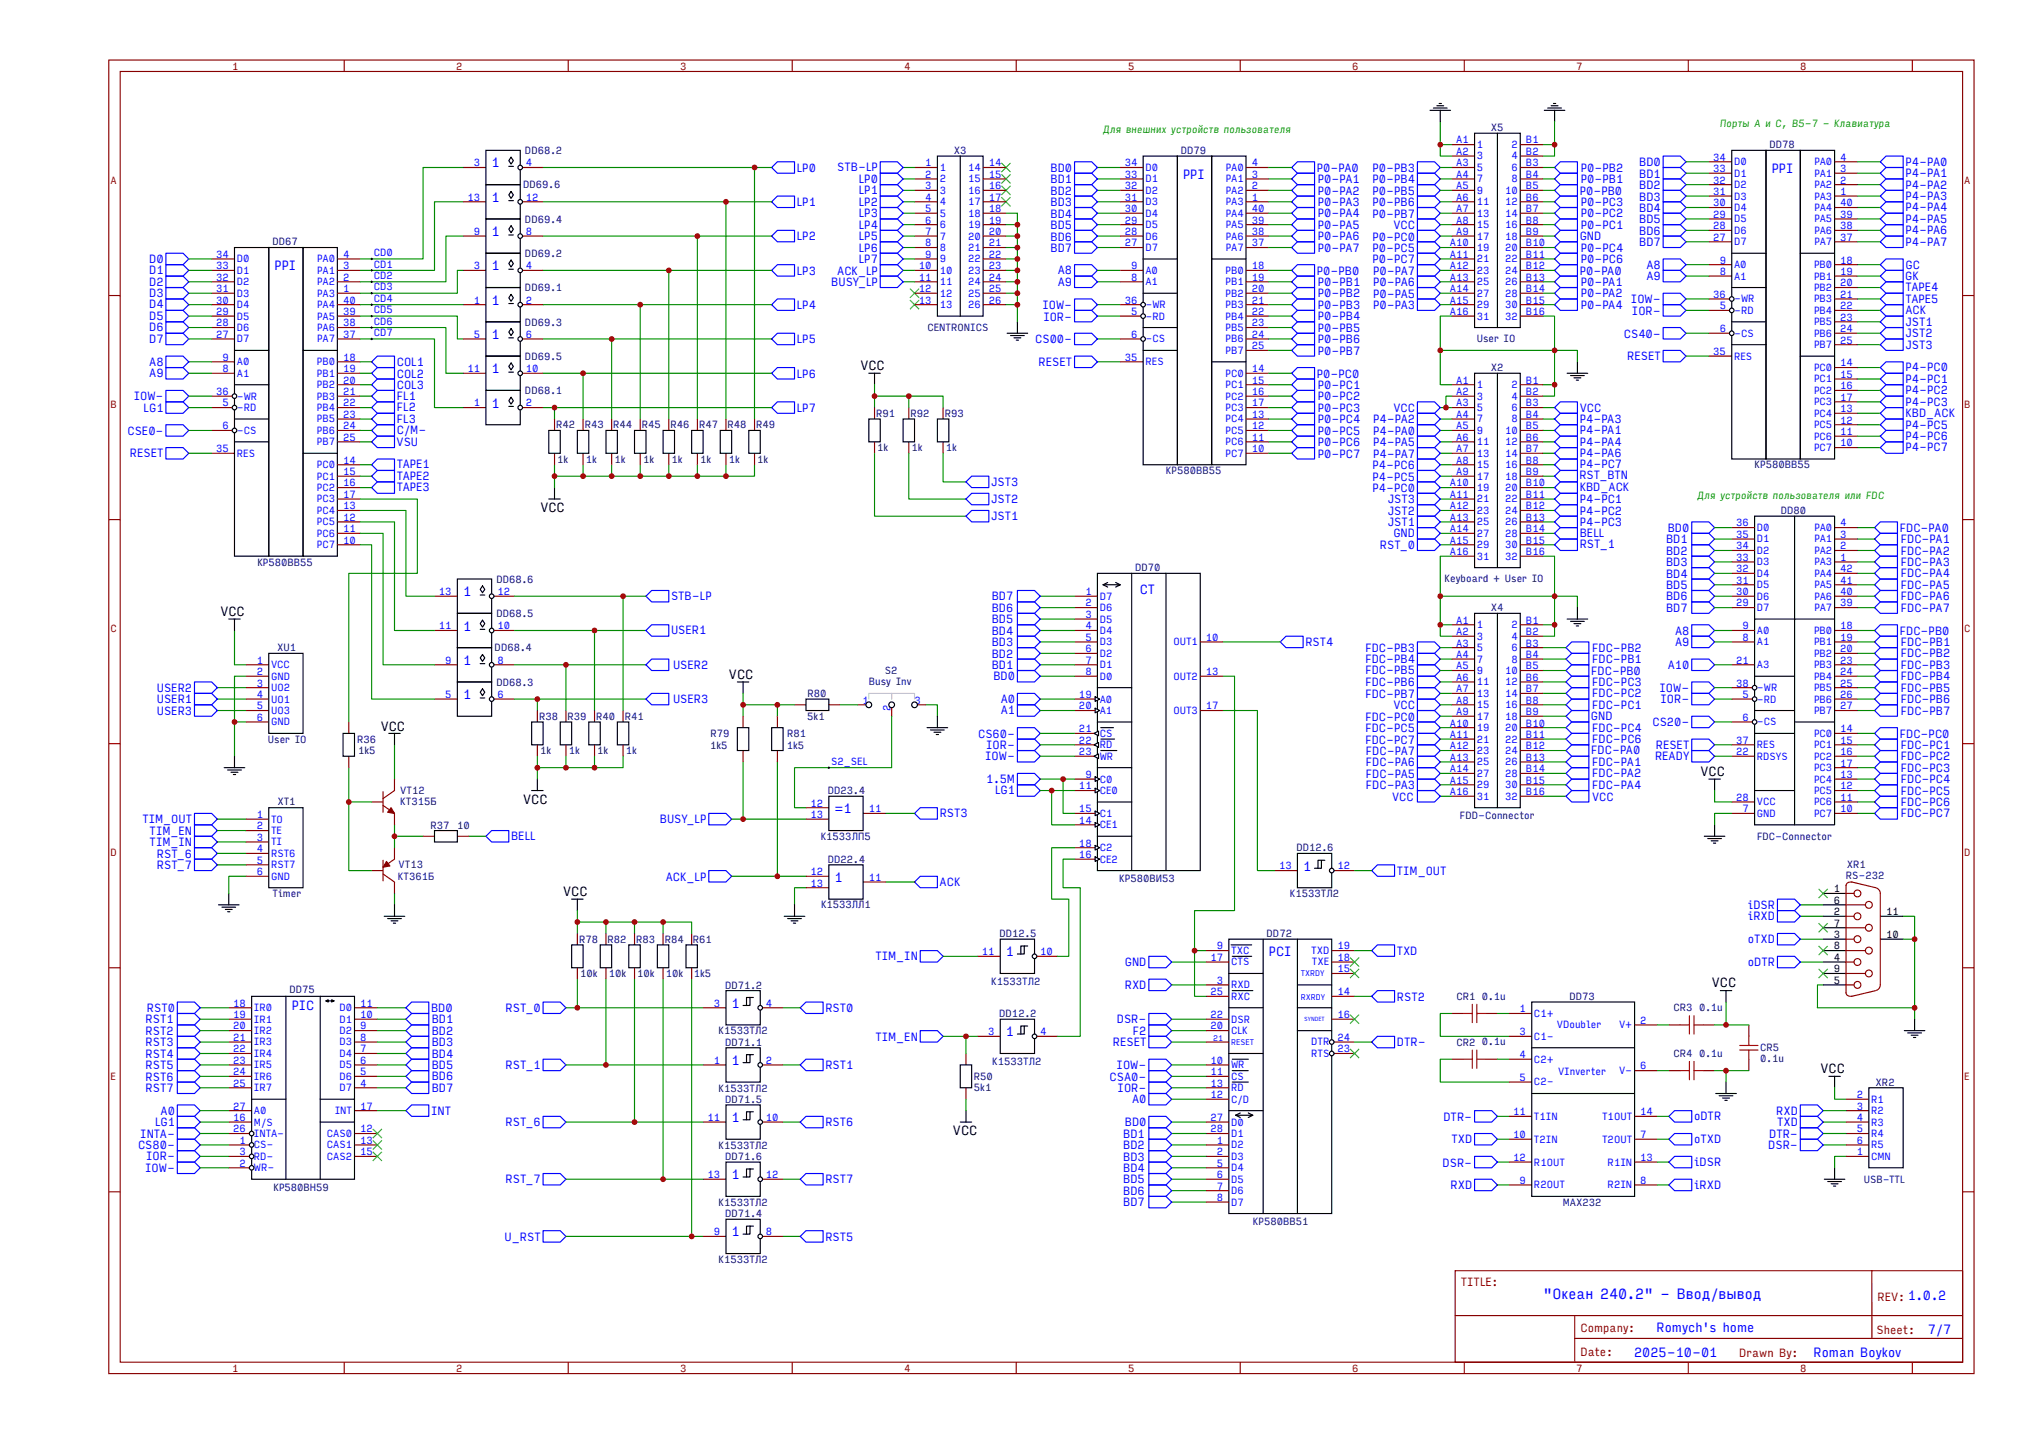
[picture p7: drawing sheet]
<svg xmlns="http://www.w3.org/2000/svg" width="297mm" height="210mm" viewBox="0 0 297 210" stroke-linecap="round" stroke-linejoin="round" font-family="sans-serif">
<defs><g id="words">
<text font-size="2.1" fill="#00f" x="225.9" y="190.1">&quot;Океан 240.2&quot; - Ввод/вывод</text>
<g font-size="1.9" fill="#00f">
<text x="72" y="24.5">1</text>
<text x="72" y="29.5">1</text>
<text x="173.2" y="26.2">PPI</text>
<text x="259.3" y="25.3">PPI</text>
<text x="72" y="34.6">1</text>
<text x="40.2" y="39.6">PPI</text>
<text x="72" y="39.6">1</text>
<text x="72" y="44.6">1</text>
<text x="72" y="49.6">1</text>
<text x="72" y="54.6">1</text>
<text x="72" y="59.6">1</text>
<text x="67.8" y="87.2">1</text>
<text x="166.8" y="86.9">CT</text>
<text x="67.8" y="92.3">1</text>
<text x="67.8" y="97.3">1</text>
<text x="67.8" y="102.3">1</text>
<text x="122.2" y="119">=1</text>
<text x="122.2" y="129.1">1</text>
<text x="190.7" y="127.4">1</text>
<text x="147.3" y="139.9">1</text>
<text x="185.7" y="139.9">PCI</text>
<text x="42.7" y="147.8">PIC</text>
<text x="107.1" y="147.5">1</text>
<text x="107.1" y="155.8">1</text>
<text x="147.3" y="151.7">1</text>
<text x="107.1" y="164.2">1</text>
<text x="107.1" y="172.6">1</text>
<text x="107.1" y="180.9">1</text>
<text x="242.5" y="194.9">Romych's home</text>
<text x="282.2" y="195.2">7/7</text>
<text x="239.2" y="198.6">2025-10-01</text>
<text x="265.5" y="198.5">Roman Boykov</text>
</g>
<g font-size="1.9">
<text x="125.9" y="54.1">VCC</text>
<text x="79.1" y="75">VCC</text>
<text x="32.3" y="90.1">VCC</text>
<text x="106.7" y="99.3">VCC</text>
<text x="55.7" y="107">VCC</text>
<text x="248.9" y="113.5">VCC</text>
<text x="76.6" y="117.6">VCC</text>
<text x="82.4" y="131.1">VCC</text>
<text x="250.6" y="144.5">VCC</text>
<text x="266.5" y="157">VCC</text>
<text x="139.5" y="166.1">VCC</text>
</g>
<g font-size="1.7" fill="#00f">
<text x="116.6" y="25.1">LP0</text>
<text x="122.5" y="25.1">STB-LP</text>
<text x="125.7" y="26.8">LP0</text>
<text x="125.7" y="28.5">LP1</text>
<text x="153.8" y="28.5">BD2</text>
<text x="153.8" y="26.8">BD1</text>
<text x="153.8" y="25.2">BD0</text>
<text x="192.8" y="25.2">P0-PA0</text>
<text x="192.9" y="26.8">P0-PA1</text>
<text x="192.9" y="28.5">P0-PA2</text>
<text x="200.9" y="25.2">P0-PB3</text>
<text x="200.9" y="26.8">P0-PB4</text>
<text x="200.9" y="28.5">P0-PB5</text>
<text x="231.2" y="28.5">P0-PB0</text>
<text x="231.4" y="25.1">P0-PB2</text>
<text x="231.4" y="26.8">P0-PB1</text>
<text x="239.9" y="24.3">BD0</text>
<text x="239.9" y="26">BD1</text>
<text x="239.9" y="27.7">BD2</text>
<text x="239.9" y="29.3">BD3</text>
<text x="278.9" y="29.3">P4-PA3</text>
<text x="278.9" y="27.6">P4-PA2</text>
<text x="278.9" y="25.9">P4-PA1</text>
<text x="278.9" y="24.2">P4-PA0</text>
<text x="116.6" y="30.2">LP1</text>
<text x="116.6" y="35.2">LP2</text>
<text x="125.7" y="30.1">LP2</text>
<text x="125.7" y="31.8">LP3</text>
<text x="125.7" y="33.5">LP4</text>
<text x="125.7" y="35.1">LP5</text>
<text x="153.8" y="35.2">BD6</text>
<text x="153.8" y="33.5">BD5</text>
<text x="153.8" y="31.9">BD4</text>
<text x="153.8" y="30.2">BD3</text>
<text x="192.9" y="30.1">P0-PA3</text>
<text x="192.9" y="31.8">P0-PA4</text>
<text x="192.9" y="33.5">P0-PA5</text>
<text x="192.9" y="35.2">P0-PA6</text>
<text x="200.9" y="30.2">P0-PB6</text>
<text x="200.9" y="31.9">P0-PB7</text>
<text x="200.9" y="35.2">P0-PC0</text>
<text x="204" y="33.5">VCC</text>
<text x="231.2" y="35.2">GND</text>
<text x="231.4" y="30.1">P0-PC3</text>
<text x="231.4" y="31.8">P0-PC2</text>
<text x="231.4" y="33.5">P0-PC1</text>
<text x="239.9" y="31">BD4</text>
<text x="239.9" y="32.7">BD5</text>
<text x="239.9" y="34.4">BD6</text>
<text x="278.9" y="36">P4-PA7</text>
<text x="278.9" y="34.3">P4-PA6</text>
<text x="278.9" y="32.6">P4-PA5</text>
<text x="278.9" y="30.9">P4-PA4</text>
<text x="21.8" y="38.5">D0</text>
<text x="21.8" y="40.1">D1</text>
<text x="21.8" y="41.8">D2</text>
<text x="116.6" y="40.2">LP3</text>
<text x="121.7" y="41.8">BUSY_LP</text>
<text x="122.6" y="40.2">ACK_LP</text>
<text x="125.7" y="36.8">LP6</text>
<text x="125.7" y="38.5">LP7</text>
<text x="153.8" y="36.9">BD7</text>
<text x="154.8" y="41.8">A9</text>
<text x="154.8" y="40.2">A8</text>
<text x="192.8" y="40.2">P0-PB0</text>
<text x="192.9" y="36.8">P0-PA7</text>
<text x="192.9" y="41.9">P0-PB1</text>
<text x="200.9" y="36.9">P0-PC5</text>
<text x="200.9" y="38.5">P0-PC7</text>
<text x="201" y="40.2">P0-PA7</text>
<text x="201" y="41.9">P0-PA6</text>
<text x="231.2" y="40.2">P0-PA0</text>
<text x="231.4" y="36.8">P0-PC4</text>
<text x="231.4" y="38.5">P0-PC6</text>
<text x="231.4" y="41.9">P0-PA1</text>
<text x="239.9" y="36">BD7</text>
<text x="241" y="39.3">A8</text>
<text x="241" y="41">A9</text>
<text x="278.9" y="41">GK</text>
<text x="278.9" y="39.4">GC</text>
<text x="21.8" y="43.5">D3</text>
<text x="21.8" y="45.1">D4</text>
<text x="21.8" y="46.8">D5</text>
<text x="116.6" y="45.2">LP4</text>
<text x="152.6" y="45.2">IOW-</text>
<text x="152.7" y="46.9">IOR-</text>
<text x="192.9" y="43.5">P0-PB2</text>
<text x="192.9" y="45.2">P0-PB3</text>
<text x="192.9" y="46.9">P0-PB4</text>
<text x="201" y="43.6">P0-PA5</text>
<text x="201" y="45.2">P0-PA3</text>
<text x="231.4" y="43.5">P0-PA2</text>
<text x="231.4" y="45.2">P0-PA4</text>
<text x="238.7" y="44.3">IOW-</text>
<text x="238.9" y="46.1">IOR-</text>
<text x="278.9" y="45.9">ACK</text>
<text x="278.9" y="47.7">JST1</text>
<text x="278.9" y="44.3">TAPE5</text>
<text x="278.9" y="42.6">TAPE4</text>
<text x="21.8" y="48.5">D6</text>
<text x="21.8" y="50.2">D7</text>
<text x="21.8" y="53.5">A8</text>
<text x="58.1" y="53.5">COL1</text>
<text x="116.6" y="50.3">LP5</text>
<text x="151.5" y="50.3">CS00-</text>
<text x="152" y="53.5">RESET</text>
<text x="192.9" y="48.6">P0-PB5</text>
<text x="192.9" y="50.2">P0-PB6</text>
<text x="192.9" y="51.9">P0-PB7</text>
<text x="237.7" y="49.4">CS40-</text>
<text x="238.2" y="52.7">RESET</text>
<text x="278.9" y="51">JST3</text>
<text x="278.9" y="49.3">JST2</text>
<text x="19.6" y="58.6">IOW-</text>
<text x="21.8" y="55.2">A9</text>
<text x="58.1" y="55.3">COL2</text>
<text x="58.1" y="56.9">COL3</text>
<text x="58.1" y="58.5">FL1</text>
<text x="116.6" y="55.3">LP6</text>
<text x="192.8" y="55.3">P0-PC0</text>
<text x="192.9" y="56.9">P0-PC1</text>
<text x="192.9" y="58.6">P0-PC2</text>
<text x="278.9" y="59.4">P4-PC3</text>
<text x="278.9" y="57.7">P4-PC2</text>
<text x="278.9" y="56">P4-PC1</text>
<text x="278.9" y="54.4">P4-PC0</text>
<text x="18.7" y="63.6">CSE0-</text>
<text x="21" y="60.2">LG1</text>
<text x="58.1" y="65.2">VSU</text>
<text x="58.1" y="60.2">FL2</text>
<text x="58.1" y="61.9">FL3</text>
<text x="58.1" y="63.6">C/M-</text>
<text x="116.6" y="60.3">LP7</text>
<text x="192.9" y="60.3">P0-PC3</text>
<text x="192.9" y="61.9">P0-PC4</text>
<text x="192.9" y="63.6">P0-PC5</text>
<text x="192.9" y="65.3">P0-PC6</text>
<text x="201" y="62">P4-PA2</text>
<text x="201" y="63.6">P4-PA0</text>
<text x="201" y="65.3">P4-PA5</text>
<text x="204" y="60.2">VCC</text>
<text x="231.2" y="60.3">VCC</text>
<text x="231.2" y="61.9">P4-PA3</text>
<text x="231.2" y="63.6">P4-PA1</text>
<text x="231.2" y="65.2">P4-PA4</text>
<text x="278.9" y="61">KBD_ACK</text>
<text x="278.9" y="64.4">P4-PC6</text>
<text x="278.9" y="62.7">P4-PC5</text>
<text x="19" y="66.9">RESET</text>
<text x="58.1" y="68.5">TAPE1</text>
<text x="58.1" y="70.2">TAPE2</text>
<text x="58.1" y="71.9">TAPE3</text>
<text x="145.1" y="71.1">JST3</text>
<text x="192.9" y="67">P0-PC7</text>
<text x="200.9" y="68.7">P4-PC6</text>
<text x="200.9" y="70.3">P4-PC5</text>
<text x="201" y="67">P4-PA7</text>
<text x="231.2" y="70.1">RST_BTN</text>
<text x="231.2" y="71.9">KBD_ACK</text>
<text x="231.2" y="66.9">P4-PA6</text>
<text x="231.2" y="68.5">P4-PC7</text>
<text x="278.9" y="66">P4-PC7</text>
<text x="145.1" y="73.6">JST2</text>
<text x="145.1" y="76.1">JST1</text>
<text x="200.9" y="72">P4-PC0</text>
<text x="203.2" y="73.6">JST3</text>
<text x="203.2" y="75.3">JST2</text>
<text x="203.2" y="77">JST1</text>
<text x="231.2" y="73.6">P4-PC1</text>
<text x="231.2" y="75.3">P4-PC2</text>
<text x="231.2" y="77">P4-PC3</text>
<text x="244.1" y="77.8">BD0</text>
<text x="278.1" y="77.8">FDC-PA0</text>
<text x="202" y="80.3">RST_0</text>
<text x="204" y="78.6">GND</text>
<text x="231.2" y="80.2">RST_1</text>
<text x="231.2" y="78.6">BELL</text>
<text x="243.9" y="79.5">BD1</text>
<text x="243.9" y="81.2">BD2</text>
<text x="243.9" y="82.8">BD3</text>
<text x="278.2" y="79.5">FDC-PA1</text>
<text x="278.2" y="81.2">FDC-PA2</text>
<text x="278.2" y="82.8">FDC-PA3</text>
<text x="98.2" y="87.8">STB-LP</text>
<text x="145.2" y="89.5">BD6</text>
<text x="145.2" y="87.9">BD7</text>
<text x="243.9" y="84.5">BD4</text>
<text x="243.9" y="86.2">BD5</text>
<text x="243.9" y="87.9">BD6</text>
<text x="243.9" y="89.5">BD7</text>
<text x="278.2" y="84.5">FDC-PA4</text>
<text x="278.2" y="86.2">FDC-PA5</text>
<text x="278.2" y="87.8">FDC-PA6</text>
<text x="278.2" y="89.5">FDC-PA7</text>
<text x="98.2" y="92.8">USER1</text>
<text x="145.2" y="94.6">BD3</text>
<text x="145.2" y="92.9">BD4</text>
<text x="145.2" y="91.2">BD5</text>
<text x="191.1" y="94.6">RST4</text>
<text x="199.9" y="95.4">FDC-PB3</text>
<text x="233" y="95.4">FDC-PB2</text>
<text x="245.2" y="92.9">A8</text>
<text x="245.2" y="94.5">A9</text>
<text x="278.1" y="92.9">FDC-PB0</text>
<text x="278.2" y="94.5">FDC-PB1</text>
<text x="23" y="101.2">USER2</text>
<text x="98.5" y="97.9">USER2</text>
<text x="145.2" y="97.9">BD1</text>
<text x="145.2" y="96.2">BD2</text>
<text x="145.4" y="99.6">BD0</text>
<text x="199.9" y="97.1">FDC-PB4</text>
<text x="199.9" y="98.7">FDC-PB5</text>
<text x="199.9" y="100.4">FDC-PB6</text>
<text x="232.9" y="98.8">FDC-PB0</text>
<text x="233" y="97">FDC-PB1</text>
<text x="233" y="100.4">FDC-PC3</text>
<text x="242.9" y="101.2">IOW-</text>
<text x="244.1" y="97.9">A10</text>
<text x="278.2" y="96.2">FDC-PB2</text>
<text x="278.2" y="97.9">FDC-PB3</text>
<text x="278.2" y="99.6">FDC-PB4</text>
<text x="278.2" y="101.2">FDC-PB5</text>
<text x="23" y="102.9">USER1</text>
<text x="23" y="104.6">USER3</text>
<text x="98.5" y="102.9">USER3</text>
<text x="143.2" y="108">CS60-</text>
<text x="146.5" y="102.9">A0</text>
<text x="146.5" y="104.6">A1</text>
<text x="199.9" y="102.1">FDC-PB7</text>
<text x="199.9" y="105.5">FDC-PC0</text>
<text x="199.9" y="107.1">FDC-PC5</text>
<text x="204" y="103.7">VCC</text>
<text x="232.9" y="105.4">GND</text>
<text x="233" y="102.1">FDC-PC2</text>
<text x="233" y="103.7">FDC-PC1</text>
<text x="233" y="107.1">FDC-PC4</text>
<text x="241.9" y="106.3">CS20-</text>
<text x="243.1" y="102.9">IOR-</text>
<text x="278.1" y="108">FDC-PC0</text>
<text x="278.2" y="102.9">FDC-PB6</text>
<text x="278.2" y="104.6">FDC-PB7</text>
<text x="144.2" y="111.3">IOW-</text>
<text x="144.4" y="109.6">IOR-</text>
<text x="199.9" y="108.8">FDC-PC7</text>
<text x="199.9" y="110.5">FDC-PA7</text>
<text x="199.9" y="112.2">FDC-PA6</text>
<text x="199.9" y="113.8">FDC-PA5</text>
<text x="232.9" y="110.4">FDC-PA0</text>
<text x="233" y="108.8">FDC-PC6</text>
<text x="233" y="112.1">FDC-PA1</text>
<text x="233" y="113.8">FDC-PA2</text>
<text x="242.3" y="111.3">READY</text>
<text x="242.4" y="109.6">RESET</text>
<text x="278.2" y="109.6">FDC-PC1</text>
<text x="278.2" y="111.3">FDC-PC2</text>
<text x="278.2" y="112.9">FDC-PC3</text>
<text x="137.5" y="119.6">RST3</text>
<text x="144.4" y="114.6">1.5M</text>
<text x="145.7" y="116.3">LG1</text>
<text x="199.9" y="115.5">FDC-PA3</text>
<text x="203.8" y="117.2">VCC</text>
<text x="233" y="115.5">FDC-PA4</text>
<text x="233.1" y="117.2">VCC</text>
<text x="278.2" y="114.6">FDC-PC4</text>
<text x="278.2" y="116.3">FDC-PC5</text>
<text x="278.2" y="118">FDC-PC6</text>
<text x="278.2" y="119.6">FDC-PC7</text>
<text x="20.8" y="120.5">TIM_OUT</text>
<text x="21.9" y="122.1">TIM_EN</text>
<text x="21.9" y="123.8">TIM_IN</text>
<text x="23" y="125.5">RST_6</text>
<text x="74.8" y="122.9">BELL</text>
<text x="96.6" y="120.4">BUSY_LP</text>
<text x="23" y="127.2">RST_7</text>
<text x="97.5" y="128.9">ACK_LP</text>
<text x="137.5" y="129.6">ACK</text>
<text x="204.5" y="128">TIM_OUT</text>
<text x="255.9" y="133">iDSR</text>
<text x="255.9" y="134.7">iRXD</text>
<text x="128.1" y="140.6">TIM_IN</text>
<text x="164.6" y="141.4">GND</text>
<text x="204.4" y="139.7">TXD</text>
<text x="255.8" y="138">oTXD</text>
<text x="255.8" y="141.4">oDTR</text>
<text x="21.3" y="149.8">RST1</text>
<text x="21.5" y="148.1">RST0</text>
<text x="63.1" y="148.1">BD0</text>
<text x="63.2" y="149.7">BD1</text>
<text x="74" y="148.1">RST_0</text>
<text x="120.8" y="148.1">RST0</text>
<text x="163.5" y="149.7">DSR-</text>
<text x="164.6" y="144.7">RXD</text>
<text x="204.5" y="146.4">RST2</text>
<text x="21.3" y="151.4">RST2</text>
<text x="21.3" y="153.1">RST3</text>
<text x="21.3" y="154.8">RST4</text>
<text x="63.2" y="151.4">BD2</text>
<text x="63.2" y="153.1">BD3</text>
<text x="63.2" y="154.8">BD4</text>
<text x="128.1" y="152.3">TIM_EN</text>
<text x="162.9" y="153.1">RESET</text>
<text x="165.8" y="151.4">F2</text>
<text x="204.5" y="153.1">DTR-</text>
<text x="21.3" y="156.5">RST5</text>
<text x="21.3" y="158.1">RST6</text>
<text x="21.3" y="159.8">RST7</text>
<text x="63.2" y="156.4">BD5</text>
<text x="63.2" y="158.1">BD6</text>
<text x="63.2" y="159.8">BD7</text>
<text x="74" y="156.5">RST_1</text>
<text x="120.8" y="156.5">RST1</text>
<text x="162.4" y="158.2">CSA0-</text>
<text x="163.5" y="156.4">IOW-</text>
<text x="163.6" y="159.8">IOR-</text>
<text x="165.7" y="161.4">A0</text>
<text x="20.5" y="166.5">INTA-</text>
<text x="22.7" y="164.8">LG1</text>
<text x="23.5" y="163.2">A0</text>
<text x="63.1" y="163.1">INT</text>
<text x="74" y="164.8">RST_6</text>
<text x="120.8" y="164.9">RST6</text>
<text x="164.4" y="166.5">BD1</text>
<text x="164.6" y="164.8">BD0</text>
<text x="211.3" y="164">DTR-</text>
<text x="212.5" y="167.3">TXD</text>
<text x="248" y="167.3">oTXD</text>
<text x="248" y="163.9">oDTR</text>
<text x="259" y="166.5">DTR-</text>
<text x="260" y="163.1">RXD</text>
<text x="260.1" y="164.8">TXD</text>
<text x="20.2" y="168.2">CS80-</text>
<text x="21.3" y="171.5">IOW-</text>
<text x="21.4" y="169.8">IOR-</text>
<text x="74" y="173.2">RST_7</text>
<text x="120.8" y="173.1">RST7</text>
<text x="164.4" y="168.2">BD2</text>
<text x="164.4" y="169.8">BD3</text>
<text x="164.4" y="171.5">BD4</text>
<text x="164.4" y="173.2">BD5</text>
<text x="211.2" y="170.7">DSR-</text>
<text x="248" y="170.6">iDSR</text>
<text x="248" y="174">iRXD</text>
<text x="258.8" y="168.2">DSR-</text>
<text x="164.4" y="174.9">BD6</text>
<text x="164.4" y="176.5">BD7</text>
<text x="212.3" y="174">RXD</text>
<text x="73.9" y="181.6">U_RST</text>
<text x="120.8" y="181.6">RST5</text>
</g>
<g font-size="1.7" fill="#800">
<text x="213.8" y="188.1">TITLE:</text>
<text x="274.8" y="190.3">REV: 1.0.2</text>
<text x="231.3" y="194.9">Company:</text>
<text x="274.7" y="195.2">Sheet:</text>
<text x="231.3" y="198.5">Date:</text>
<text x="254.6" y="198.5">Drawn By:</text>
</g>
<g font-size="1.5" fill="#800">
<text x="34" y="10.2">1</text>
<text x="66.8" y="10.2">2</text>
<text x="99.6" y="10.2">3</text>
<text x="132.4" y="10.2">4</text>
<text x="165.2" y="10.2">5</text>
<text x="197.9" y="10.2">6</text>
<text x="230.7" y="10.2">7</text>
<text x="263.5" y="10.2">8</text>
<text x="16.2" y="26.9">A</text>
<text x="287.5" y="26.9">A</text>
<text x="16.2" y="59.6">B</text>
<text x="287.5" y="59.6">B</text>
<text x="16.2" y="92.4">C</text>
<text x="287.5" y="92.4">C</text>
<text x="16.2" y="125.2">D</text>
<text x="287.5" y="125.2">D</text>
<text x="16.2" y="158">E</text>
<text x="287.5" y="158">E</text>
<text x="34" y="200.8">1</text>
<text x="66.8" y="200.8">2</text>
<text x="99.6" y="200.8">3</text>
<text x="132.4" y="200.8">4</text>
<text x="165.2" y="200.8">5</text>
<text x="197.9" y="200.8">6</text>
<text x="230.7" y="200.8">7</text>
<text x="263.5" y="200.8">8</text>
</g>
<g font-size="1.5" fill="#000080">
<text x="76.8" y="22.5">DD68.2</text>
<text x="139.6" y="22.5">X3</text>
<text x="172.9" y="22.5">DD79</text>
<text x="218.2" y="19.2">X5</text>
<text x="259" y="21.7">DD78</text>
<text x="76.6" y="27.5">DD69.6</text>
<text x="39.9" y="35.9">DD67</text>
<text x="76.8" y="32.6">DD69.4</text>
<text x="76.8" y="37.6">DD69.2</text>
<text x="76.8" y="42.6">DD69.1</text>
<text x="76.8" y="47.6">DD69.3</text>
<text x="76.8" y="52.7">DD69.5</text>
<text x="135.7" y="48.4">CENTRONICS</text>
<text x="216.2" y="50.1">User IO</text>
<text x="76.8" y="57.7">DD68.1</text>
<text x="218.2" y="54.3">X2</text>
<text x="81.4" y="62.7">R42</text>
<text x="85.6" y="62.7">R43</text>
<text x="89.8" y="62.7">R44</text>
<text x="94" y="62.7">R45</text>
<text x="98.1" y="62.7">R46</text>
<text x="102.3" y="62.7">R47</text>
<text x="106.5" y="62.7">R48</text>
<text x="110.7" y="62.7">R49</text>
<text x="128.3" y="61">R91</text>
<text x="133.3" y="61">R92</text>
<text x="138.3" y="61">R93</text>
<text x="81.6" y="67.7">1k</text>
<text x="85.8" y="67.7">1k</text>
<text x="89.9" y="67.7">1k</text>
<text x="94.1" y="67.7">1k</text>
<text x="98.3" y="67.7">1k</text>
<text x="102.5" y="67.7">1k</text>
<text x="106.7" y="67.7">1k</text>
<text x="110.9" y="67.7">1k</text>
<text x="128.4" y="66">1k</text>
<text x="133.4" y="66">1k</text>
<text x="138.5" y="66">1k</text>
<text x="170.7" y="69.4">КР580ВВ55</text>
<text x="256.8" y="68.5">КР580ВВ55</text>
<text x="260.7" y="75.2">DD80</text>
<text x="37.7" y="82.8">КР580ВВ55</text>
<text x="166.2" y="83.6">DD70</text>
<text x="72.7" y="85.3">DD68.6</text>
<text x="211.5" y="85.2">Keyboard + User IO</text>
<text x="218.2" y="89.5">X4</text>
<text x="40.6" y="95.3">XU1</text>
<text x="72.4" y="95.3">DD68.4</text>
<text x="72.7" y="90.3">DD68.5</text>
<text x="72.7" y="100.3">DD68.3</text>
<text x="118.2" y="102">R80</text>
<text x="127.2" y="100.3">Busy Inv</text>
<text x="129.5" y="98.6">S2</text>
<text x="78.9" y="105.3">R38</text>
<text x="83.1" y="105.3">R39</text>
<text x="87.3" y="105.3">R40</text>
<text x="91.4" y="105.3">R41</text>
<text x="104" y="107.9">R79</text>
<text x="115.2" y="107.9">R81</text>
<text x="118.2" y="105.3">5k1</text>
<text x="39.2" y="108.7">User IO</text>
<text x="52.3" y="108.7">R36</text>
<text x="52.4" y="110.4">1k5</text>
<text x="79.1" y="110.4">1k</text>
<text x="83.2" y="110.4">1k</text>
<text x="87.4" y="110.4">1k</text>
<text x="91.6" y="110.4">1k</text>
<text x="103.9" y="109.6">1k5</text>
<text x="115.2" y="109.5">1k5</text>
<text x="40.6" y="117.9">XT1</text>
<text x="58.6" y="116.2">VT12</text>
<text x="58.6" y="117.9">КТ315Б</text>
<text x="121.2" y="116.2">DD23.4</text>
<text x="213.7" y="119.9">FDD-Connector</text>
<text x="63" y="121.3">R37</text>
<text x="66.9" y="121.3">10</text>
<text x="120.1" y="122.9">К1533ЛП5</text>
<text x="189.8" y="124.6">DD12.6</text>
<text x="257.2" y="122.9">FDC-Connector</text>
<text x="39.9" y="131.2">Timer</text>
<text x="58.2" y="128.7">КТ361Б</text>
<text x="58.3" y="127.1">VT13</text>
<text x="121.2" y="126.3">DD22.4</text>
<text x="163.8" y="129.1">КР580ВИ53</text>
<text x="188.8" y="131.3">К1533ТЛ2</text>
<text x="270.2" y="128.6">RS-232</text>
<text x="270.4" y="127.1">XR1</text>
<text x="84.8" y="138">R78</text>
<text x="88.9" y="138">R82</text>
<text x="93.1" y="138">R83</text>
<text x="97.3" y="138">R84</text>
<text x="101.4" y="137.9">R61</text>
<text x="120.2" y="132.9">К1533ЛЛ1</text>
<text x="146.3" y="137.1">DD12.5</text>
<text x="185.4" y="137.1">DD72</text>
<text x="84.9" y="143">10k</text>
<text x="89.1" y="143">10k</text>
<text x="93.3" y="143">10k</text>
<text x="97.5" y="143">10k</text>
<text x="101.5" y="143">1k5</text>
<text x="42.4" y="145.3">DD75</text>
<text x="106.1" y="144.7">DD71.2</text>
<text x="145.1" y="144.1">К1533ТЛ2</text>
<text x="146.3" y="148.9">DD12.2</text>
<text x="213.2" y="146.3">CR1</text>
<text x="216.9" y="146.3">0.1u</text>
<text x="229.7" y="146.3">DD73</text>
<text x="245" y="148">CR3</text>
<text x="248.7" y="148">0.1u</text>
<text x="105.2" y="151.4">К1533ТЛ2</text>
<text x="106.1" y="153">DD71.1</text>
<text x="145.2" y="155.8">К1533ТЛ2</text>
<text x="213.2" y="153">CR2</text>
<text x="216.9" y="153">0.1u</text>
<text x="245" y="154.7">CR4</text>
<text x="248.7" y="154.7">0.1u</text>
<text x="257.7" y="155.4">0.1u</text>
<text x="257.7" y="153.8">CR5</text>
<text x="105.2" y="159.7">К1533ТЛ2</text>
<text x="106.1" y="161.4">DD71.5</text>
<text x="142.6" y="159.6">5k1</text>
<text x="142.6" y="158">R50</text>
<text x="274.6" y="158.9">XR2</text>
<text x="105.2" y="168.1">К1533ТЛ2</text>
<text x="106.1" y="169.8">DD71.6</text>
<text x="272.8" y="173.1">USB-TTL</text>
<text x="40" y="174.2">КР580ВН59</text>
<text x="105.2" y="176.5">К1533ТЛ2</text>
<text x="106.1" y="178.1">DD71.4</text>
<text x="183.4" y="179.3">КР580ВВ51</text>
<text x="228.7" y="176.5">MAX232</text>
<text x="105.2" y="184.8">К1533ТЛ2</text>
</g>
<g font-size="1.5" fill="#0c0">
<text x="161.5" y="19.5">Для внешних устройств пользователя</text>
<text x="251.8" y="18.7">Порты A и С, B5-7 - Клавиатура</text>
<text x="248.5" y="73">Для устройств пользователя или FDC</text>
</g>
<g font-size="1.5" fill="#00f">
<text x="213.2" y="21">A1</text>
<text x="213.2" y="22.7">A2</text>
<text x="216.2" y="21.7">1</text>
<text x="216.2" y="23.3">3</text>
<text x="221.3" y="21.7">2</text>
<text x="221.3" y="23.3">4</text>
<text x="223.4" y="21">B1</text>
<text x="223.4" y="22.7">B2</text>
<text x="250.8" y="23.5">34</text>
<text x="269.4" y="23.5">4</text>
<text x="68.4" y="29.4">13</text>
<text x="69.4" y="24.3">3</text>
<text x="77" y="24.3">4</text>
<text x="77" y="29.4">12</text>
<text x="135.4" y="24.3">1</text>
<text x="135.4" y="26">2</text>
<text x="135.4" y="27.7">3</text>
<text x="135.4" y="29.4">4</text>
<text x="137.5" y="25">1</text>
<text x="137.5" y="26.7">2</text>
<text x="137.5" y="28.4">3</text>
<text x="141.7" y="25">14</text>
<text x="141.7" y="26.7">15</text>
<text x="141.7" y="28.4">16</text>
<text x="144.7" y="24.3">14</text>
<text x="144.7" y="26">15</text>
<text x="144.7" y="27.7">16</text>
<text x="144.7" y="29.4">17</text>
<text x="164.6" y="24.3">34</text>
<text x="164.6" y="26">33</text>
<text x="164.6" y="27.7">32</text>
<text x="164.6" y="29.4">31</text>
<text x="167.7" y="25">D0</text>
<text x="167.7" y="26.7">D1</text>
<text x="167.7" y="28.4">D2</text>
<text x="179.4" y="25">PA0</text>
<text x="179.4" y="26.7">PA1</text>
<text x="179.4" y="28.4">PA2</text>
<text x="183.2" y="24.3">4</text>
<text x="183.2" y="26">3</text>
<text x="183.2" y="27.7">2</text>
<text x="183.2" y="29.4">1</text>
<text x="213.2" y="24.3">A3</text>
<text x="213.2" y="26">A4</text>
<text x="213.2" y="27.7">A5</text>
<text x="213.2" y="29.4">A6</text>
<text x="216.2" y="25">5</text>
<text x="216.2" y="26.7">7</text>
<text x="216.2" y="28.4">9</text>
<text x="220.3" y="28.4">10</text>
<text x="221.3" y="25">6</text>
<text x="221.3" y="26.7">8</text>
<text x="223.4" y="24.3">B3</text>
<text x="223.4" y="26">B4</text>
<text x="223.4" y="27.7">B5</text>
<text x="223.4" y="29.4">B6</text>
<text x="250.8" y="25.2">33</text>
<text x="250.8" y="26.9">32</text>
<text x="250.8" y="28.5">31</text>
<text x="253.8" y="24.2">D0</text>
<text x="253.8" y="25.9">D1</text>
<text x="253.8" y="27.5">D2</text>
<text x="253.8" y="29.2">D3</text>
<text x="265.6" y="24.2">PA0</text>
<text x="265.6" y="25.9">PA1</text>
<text x="265.6" y="27.5">PA2</text>
<text x="265.6" y="29.2">PA3</text>
<text x="269.4" y="25.2">3</text>
<text x="269.4" y="26.9">2</text>
<text x="269.4" y="28.5">1</text>
<text x="69.4" y="34.4">9</text>
<text x="77" y="34.4">8</text>
<text x="135.4" y="31">5</text>
<text x="135.4" y="32.7">6</text>
<text x="135.4" y="34.4">7</text>
<text x="137.5" y="30">4</text>
<text x="137.5" y="31.7">5</text>
<text x="137.5" y="33.4">6</text>
<text x="137.5" y="35.1">7</text>
<text x="141.7" y="30">17</text>
<text x="141.7" y="31.7">18</text>
<text x="141.7" y="33.4">19</text>
<text x="141.7" y="35.1">20</text>
<text x="144.7" y="31">18</text>
<text x="144.7" y="32.7">19</text>
<text x="144.7" y="34.4">20</text>
<text x="164.6" y="31">30</text>
<text x="164.6" y="32.7">29</text>
<text x="164.6" y="34.4">28</text>
<text x="167.7" y="30">D3</text>
<text x="167.7" y="31.7">D4</text>
<text x="167.7" y="33.4">D5</text>
<text x="167.7" y="35.1">D6</text>
<text x="179.4" y="30">PA3</text>
<text x="179.4" y="31.7">PA4</text>
<text x="179.4" y="33.4">PA5</text>
<text x="179.4" y="35.1">PA6</text>
<text x="183.2" y="31">40</text>
<text x="183.2" y="32.7">39</text>
<text x="183.2" y="34.4">38</text>
<text x="213.2" y="31">A7</text>
<text x="213.2" y="32.7">A8</text>
<text x="213.2" y="34.4">A9</text>
<text x="216.2" y="30">11</text>
<text x="216.2" y="31.7">13</text>
<text x="216.2" y="33.4">15</text>
<text x="216.2" y="35.1">17</text>
<text x="220.3" y="30">12</text>
<text x="220.3" y="31.7">14</text>
<text x="220.3" y="33.4">16</text>
<text x="220.3" y="35.1">18</text>
<text x="223.4" y="31">B7</text>
<text x="223.4" y="32.7">B8</text>
<text x="223.4" y="34.4">B9</text>
<text x="250.8" y="30.2">30</text>
<text x="250.8" y="31.9">29</text>
<text x="250.8" y="33.5">28</text>
<text x="250.8" y="35.2">27</text>
<text x="253.8" y="30.9">D4</text>
<text x="253.8" y="32.5">D5</text>
<text x="253.8" y="34.2">D6</text>
<text x="253.8" y="35.9">D7</text>
<text x="265.6" y="30.9">PA4</text>
<text x="265.6" y="32.5">PA5</text>
<text x="265.6" y="34.2">PA6</text>
<text x="265.6" y="35.9">PA7</text>
<text x="269.4" y="30.2">40</text>
<text x="269.4" y="31.9">39</text>
<text x="269.4" y="33.5">38</text>
<text x="269.4" y="35.2">37</text>
<text x="31.6" y="37.7">34</text>
<text x="31.6" y="39.4">33</text>
<text x="31.6" y="41.1">32</text>
<text x="34.7" y="38.4">D0</text>
<text x="34.7" y="40.1">D1</text>
<text x="34.7" y="41.7">D2</text>
<text x="46.4" y="38.4">PA0</text>
<text x="46.4" y="40.1">PA1</text>
<text x="46.4" y="41.7">PA2</text>
<text x="50.2" y="37.7">4</text>
<text x="50.2" y="39.4">3</text>
<text x="50.2" y="41.1">2</text>
<text x="54.7" y="40.8">CD2</text>
<text x="54.7" y="39.2">CD1</text>
<text x="54.7" y="37.5">CD0</text>
<text x="69.4" y="39.4">3</text>
<text x="77" y="39.4">4</text>
<text x="134.5" y="39.4">10</text>
<text x="134.5" y="41.1">11</text>
<text x="135.4" y="36.1">8</text>
<text x="135.4" y="37.7">9</text>
<text x="137.5" y="36.7">8</text>
<text x="137.5" y="38.4">9</text>
<text x="137.5" y="40.1">10</text>
<text x="137.5" y="41.7">11</text>
<text x="141.7" y="36.7">21</text>
<text x="141.7" y="38.4">22</text>
<text x="141.7" y="40.1">23</text>
<text x="141.7" y="41.7">24</text>
<text x="144.7" y="36.1">21</text>
<text x="144.7" y="37.7">22</text>
<text x="144.7" y="39.4">23</text>
<text x="144.7" y="41.1">24</text>
<text x="164.6" y="36.1">27</text>
<text x="165.6" y="39.4">9</text>
<text x="165.6" y="41.1">8</text>
<text x="167.7" y="36.7">D7</text>
<text x="167.7" y="40.1">A0</text>
<text x="167.7" y="41.7">A1</text>
<text x="179.4" y="40.1">PB0</text>
<text x="179.4" y="41.7">PB1</text>
<text x="179.4" y="36.7">PA7</text>
<text x="183.2" y="36.1">37</text>
<text x="183.2" y="39.4">18</text>
<text x="183.2" y="41.1">19</text>
<text x="212.2" y="36.1">A10</text>
<text x="212.2" y="37.7">A11</text>
<text x="212.2" y="39.4">A12</text>
<text x="212.2" y="41.1">A13</text>
<text x="216.2" y="36.7">19</text>
<text x="216.2" y="38.4">21</text>
<text x="216.2" y="40.1">23</text>
<text x="216.2" y="41.7">25</text>
<text x="220.3" y="36.7">20</text>
<text x="220.3" y="38.4">22</text>
<text x="220.3" y="40.1">24</text>
<text x="220.3" y="41.7">26</text>
<text x="223.4" y="36.1">B10</text>
<text x="223.4" y="37.7">B11</text>
<text x="223.4" y="39.4">B12</text>
<text x="223.4" y="41.1">B13</text>
<text x="251.7" y="38.6">9</text>
<text x="251.7" y="40.2">8</text>
<text x="253.8" y="39.2">A0</text>
<text x="253.8" y="40.9">A1</text>
<text x="265.5" y="39.2">PB0</text>
<text x="265.5" y="40.9">PB1</text>
<text x="269.4" y="38.6">18</text>
<text x="269.4" y="40.2">19</text>
<text x="269.4" y="41.9">20</text>
<text x="31.6" y="42.7">31</text>
<text x="31.6" y="44.4">30</text>
<text x="31.6" y="46.1">29</text>
<text x="31.6" y="47.8">28</text>
<text x="34.7" y="43.4">D3</text>
<text x="34.7" y="45.1">D4</text>
<text x="34.7" y="46.8">D5</text>
<text x="46.4" y="43.4">PA3</text>
<text x="46.4" y="45.1">PA4</text>
<text x="46.4" y="46.8">PA5</text>
<text x="50.2" y="42.7">1</text>
<text x="50.2" y="44.4">40</text>
<text x="50.2" y="46.1">39</text>
<text x="50.2" y="47.8">38</text>
<text x="54.7" y="47.5">CD6</text>
<text x="54.7" y="45.8">CD5</text>
<text x="54.7" y="44.2">CD4</text>
<text x="54.7" y="42.5">CD3</text>
<text x="69.4" y="44.4">1</text>
<text x="77" y="44.4">2</text>
<text x="134.5" y="42.7">12</text>
<text x="134.5" y="44.4">13</text>
<text x="137.5" y="43.4">12</text>
<text x="137.5" y="45.1">13</text>
<text x="141.7" y="43.4">25</text>
<text x="141.7" y="45.1">26</text>
<text x="144.7" y="42.7">25</text>
<text x="144.7" y="44.4">26</text>
<text x="164.6" y="44.4">36</text>
<text x="165.6" y="46.1">5</text>
<text x="167.7" y="45.1">-WR</text>
<text x="167.7" y="46.8">-RD</text>
<text x="179.4" y="43.4">PB2</text>
<text x="179.4" y="45.1">PB3</text>
<text x="179.4" y="46.8">PB4</text>
<text x="183.2" y="42.7">20</text>
<text x="183.2" y="44.4">21</text>
<text x="183.2" y="46.1">22</text>
<text x="183.2" y="47.8">23</text>
<text x="212.2" y="42.7">A14</text>
<text x="212.2" y="44.4">A15</text>
<text x="212.2" y="46.1">A16</text>
<text x="216.2" y="43.4">27</text>
<text x="216.2" y="45.1">29</text>
<text x="216.2" y="46.8">31</text>
<text x="220.3" y="43.4">28</text>
<text x="220.3" y="45.1">30</text>
<text x="220.3" y="46.8">32</text>
<text x="223.4" y="42.7">B14</text>
<text x="223.4" y="44.4">B15</text>
<text x="223.4" y="46.1">B16</text>
<text x="250.8" y="43.6">36</text>
<text x="251.7" y="45.3">5</text>
<text x="253.8" y="44.3">-WR</text>
<text x="253.8" y="45.9">-RD</text>
<text x="265.5" y="42.6">PB2</text>
<text x="265.5" y="44.3">PB3</text>
<text x="265.5" y="45.9">PB4</text>
<text x="265.5" y="47.6">PB5</text>
<text x="269.4" y="43.6">21</text>
<text x="269.4" y="45.3">22</text>
<text x="269.4" y="46.9">23</text>
<text x="31.6" y="49.4">27</text>
<text x="32.6" y="52.8">9</text>
<text x="34.7" y="48.4">D6</text>
<text x="34.7" y="50.1">D7</text>
<text x="34.7" y="53.5">A0</text>
<text x="46.4" y="53.5">PB0</text>
<text x="46.4" y="48.4">PA6</text>
<text x="46.4" y="50.1">PA7</text>
<text x="50.2" y="49.4">37</text>
<text x="50.2" y="52.8">18</text>
<text x="54.7" y="49.2">CD7</text>
<text x="69.4" y="49.4">5</text>
<text x="77" y="49.4">6</text>
<text x="164.6" y="52.8">35</text>
<text x="165.6" y="49.4">6</text>
<text x="167.7" y="50.1">-CS</text>
<text x="167.7" y="53.5">RES</text>
<text x="179.4" y="48.4">PB5</text>
<text x="179.4" y="50.1">PB6</text>
<text x="179.4" y="51.8">PB7</text>
<text x="183.2" y="49.4">24</text>
<text x="183.2" y="51.1">25</text>
<text x="250.8" y="51.9">35</text>
<text x="251.7" y="48.6">6</text>
<text x="253.8" y="49.3">-CS</text>
<text x="253.8" y="52.6">RES</text>
<text x="265.5" y="49.3">PB6</text>
<text x="265.5" y="50.9">PB7</text>
<text x="269.4" y="48.6">24</text>
<text x="269.4" y="50.3">25</text>
<text x="269.4" y="53.6">14</text>
<text x="31.6" y="57.8">36</text>
<text x="32.6" y="54.5">8</text>
<text x="32.6" y="59.5">5</text>
<text x="34.7" y="55.1">A1</text>
<text x="34.7" y="58.5">-WR</text>
<text x="46.4" y="55.1">PB1</text>
<text x="46.4" y="56.8">PB2</text>
<text x="46.4" y="58.5">PB3</text>
<text x="50.2" y="54.5">19</text>
<text x="50.2" y="56.1">20</text>
<text x="50.2" y="57.8">21</text>
<text x="50.2" y="59.5">22</text>
<text x="68.4" y="54.5">11</text>
<text x="69.4" y="59.5">1</text>
<text x="77" y="54.5">10</text>
<text x="77" y="59.5">2</text>
<text x="179.4" y="55.1">PC0</text>
<text x="179.4" y="56.8">PC1</text>
<text x="179.4" y="58.5">PC2</text>
<text x="183.2" y="54.5">14</text>
<text x="183.2" y="56.1">15</text>
<text x="183.2" y="57.8">16</text>
<text x="183.2" y="59.5">17</text>
<text x="213.2" y="56.1">A1</text>
<text x="213.2" y="57.8">A2</text>
<text x="213.2" y="59.5">A3</text>
<text x="216.2" y="56.8">1</text>
<text x="216.2" y="58.5">3</text>
<text x="221.3" y="56.8">2</text>
<text x="221.3" y="58.5">4</text>
<text x="223.4" y="56.1">B1</text>
<text x="223.4" y="57.8">B2</text>
<text x="223.4" y="59.5">B3</text>
<text x="265.5" y="54.3">PC0</text>
<text x="265.5" y="56">PC1</text>
<text x="265.5" y="57.6">PC2</text>
<text x="265.5" y="59.3">PC3</text>
<text x="269.4" y="55.3">15</text>
<text x="269.4" y="57">16</text>
<text x="269.4" y="58.6">17</text>
<text x="32.6" y="62.8">6</text>
<text x="34.7" y="60.1">-RD</text>
<text x="34.7" y="63.5">-CS</text>
<text x="46.4" y="60.1">PB4</text>
<text x="46.4" y="61.8">PB5</text>
<text x="46.4" y="63.5">PB6</text>
<text x="46.4" y="65.2">PB7</text>
<text x="50.2" y="61.2">23</text>
<text x="50.2" y="62.8">24</text>
<text x="50.2" y="64.5">25</text>
<text x="179.4" y="60.1">PC3</text>
<text x="179.4" y="61.8">PC4</text>
<text x="179.4" y="63.5">PC5</text>
<text x="179.4" y="65.2">PC6</text>
<text x="183.2" y="61.2">13</text>
<text x="183.2" y="62.8">12</text>
<text x="183.2" y="64.5">11</text>
<text x="213.2" y="61.2">A4</text>
<text x="213.2" y="62.8">A5</text>
<text x="213.2" y="64.5">A6</text>
<text x="216.2" y="60.1">5</text>
<text x="216.2" y="61.8">7</text>
<text x="216.2" y="63.5">9</text>
<text x="216.2" y="65.2">11</text>
<text x="220.3" y="63.5">10</text>
<text x="220.3" y="65.2">12</text>
<text x="221.3" y="60.1">6</text>
<text x="221.3" y="61.8">8</text>
<text x="223.4" y="61.2">B4</text>
<text x="223.4" y="62.8">B5</text>
<text x="223.4" y="64.5">B6</text>
<text x="265.5" y="61">PC4</text>
<text x="265.5" y="62.7">PC5</text>
<text x="265.5" y="64.3">PC6</text>
<text x="269.4" y="60.3">13</text>
<text x="269.4" y="62">12</text>
<text x="269.4" y="63.7">11</text>
<text x="269.4" y="65.3">10</text>
<text x="31.6" y="66.2">35</text>
<text x="34.7" y="66.8">RES</text>
<text x="46.4" y="68.5">PC0</text>
<text x="46.4" y="70.2">PC1</text>
<text x="46.4" y="71.9">PC2</text>
<text x="50.2" y="67.8">14</text>
<text x="50.2" y="69.5">15</text>
<text x="50.2" y="71.2">16</text>
<text x="179.4" y="66.8">PC7</text>
<text x="183.2" y="66.2">10</text>
<text x="212.2" y="71.2">A10</text>
<text x="213.2" y="66.2">A7</text>
<text x="213.2" y="67.8">A8</text>
<text x="213.2" y="69.5">A9</text>
<text x="216.2" y="66.8">13</text>
<text x="216.2" y="68.5">15</text>
<text x="216.2" y="70.2">17</text>
<text x="216.2" y="71.9">19</text>
<text x="220.3" y="66.8">14</text>
<text x="220.3" y="68.5">16</text>
<text x="220.3" y="70.2">18</text>
<text x="220.3" y="71.9">20</text>
<text x="223.4" y="66.2">B7</text>
<text x="223.4" y="67.8">B8</text>
<text x="223.4" y="69.5">B9</text>
<text x="223.4" y="71.2">B10</text>
<text x="265.5" y="66">PC7</text>
<text x="46.4" y="73.5">PC3</text>
<text x="46.4" y="75.2">PC4</text>
<text x="46.4" y="76.9">PC5</text>
<text x="50.2" y="72.9">17</text>
<text x="50.2" y="74.5">13</text>
<text x="50.2" y="76.2">12</text>
<text x="50.2" y="77.9">11</text>
<text x="212.2" y="72.9">A11</text>
<text x="212.2" y="74.5">A12</text>
<text x="212.2" y="76.2">A13</text>
<text x="212.2" y="77.9">A14</text>
<text x="216.2" y="73.5">21</text>
<text x="216.2" y="75.2">23</text>
<text x="216.2" y="76.9">25</text>
<text x="220.3" y="73.5">22</text>
<text x="220.3" y="75.2">24</text>
<text x="220.3" y="76.9">26</text>
<text x="223.4" y="72.9">B11</text>
<text x="223.4" y="74.5">B12</text>
<text x="223.4" y="76.2">B13</text>
<text x="223.4" y="77.9">B14</text>
<text x="254.1" y="77">36</text>
<text x="257.2" y="77.7">D0</text>
<text x="265.6" y="77.7">PA0</text>
<text x="269.4" y="77">4</text>
<text x="46.4" y="78.5">PC6</text>
<text x="46.4" y="80.2">PC7</text>
<text x="50.2" y="79.6">10</text>
<text x="212.2" y="79.6">A15</text>
<text x="212.2" y="81.2">A16</text>
<text x="216.2" y="78.5">27</text>
<text x="216.2" y="80.2">29</text>
<text x="216.2" y="81.9">31</text>
<text x="220.3" y="78.5">28</text>
<text x="220.3" y="80.2">30</text>
<text x="220.3" y="81.9">32</text>
<text x="223.4" y="79.6">B15</text>
<text x="223.4" y="81.2">B16</text>
<text x="254.1" y="83.7">32</text>
<text x="254.1" y="82.1">33</text>
<text x="254.1" y="80.4">34</text>
<text x="254.1" y="78.7">35</text>
<text x="257.2" y="82.7">D3</text>
<text x="257.2" y="81.1">D2</text>
<text x="257.2" y="79.4">D1</text>
<text x="265.6" y="82.7">PA3</text>
<text x="265.6" y="81.1">PA2</text>
<text x="265.6" y="79.4">PA1</text>
<text x="269.4" y="83.7">42</text>
<text x="269.4" y="82.1">1</text>
<text x="269.4" y="80.4">2</text>
<text x="269.4" y="78.7">3</text>
<text x="64.3" y="87.1">13</text>
<text x="72.8" y="87.1">12</text>
<text x="158.9" y="87.1">1</text>
<text x="158.9" y="88.8">2</text>
<text x="161" y="87.8">D7</text>
<text x="161" y="89.4">D6</text>
<text x="254.1" y="88.8">29</text>
<text x="254.1" y="87.1">30</text>
<text x="254.1" y="85.4">31</text>
<text x="257.2" y="89.4">D7</text>
<text x="257.2" y="87.8">D6</text>
<text x="257.2" y="86.1">D5</text>
<text x="257.2" y="84.4">D4</text>
<text x="265.6" y="89.4">PA7</text>
<text x="265.6" y="87.8">PA6</text>
<text x="265.6" y="86.1">PA5</text>
<text x="265.6" y="84.4">PA4</text>
<text x="269.4" y="88.8">39</text>
<text x="269.4" y="87.1">40</text>
<text x="269.4" y="85.4">41</text>
<text x="64.3" y="92.1">11</text>
<text x="72.8" y="92.1">10</text>
<text x="158.9" y="90.4">3</text>
<text x="158.9" y="92.1">4</text>
<text x="158.9" y="93.8">5</text>
<text x="158.9" y="95.4">6</text>
<text x="161" y="91.1">D5</text>
<text x="161" y="92.8">D4</text>
<text x="161" y="94.4">D3</text>
<text x="171.8" y="94.4">OUT1</text>
<text x="176.5" y="93.8">10</text>
<text x="213.2" y="91.3">A1</text>
<text x="213.2" y="92.9">A2</text>
<text x="213.2" y="94.6">A3</text>
<text x="216.2" y="91.9">1</text>
<text x="216.2" y="93.6">3</text>
<text x="216.2" y="95.3">5</text>
<text x="221.3" y="91.9">2</text>
<text x="221.3" y="93.6">4</text>
<text x="221.3" y="95.3">6</text>
<text x="223.4" y="91.3">B1</text>
<text x="223.4" y="92.9">B2</text>
<text x="223.4" y="94.6">B3</text>
<text x="255.1" y="93.8">8</text>
<text x="255.1" y="92.1">9</text>
<text x="257.2" y="94.4">A1</text>
<text x="257.2" y="92.8">A0</text>
<text x="265.5" y="94.4">PB1</text>
<text x="265.5" y="92.8">PB0</text>
<text x="269.4" y="95.4">20</text>
<text x="269.4" y="93.8">19</text>
<text x="269.4" y="92.1">18</text>
<text x="37.6" y="97.1">1</text>
<text x="37.6" y="98.8">2</text>
<text x="37.6" y="100.5">3</text>
<text x="39.7" y="97.8">VCC</text>
<text x="39.7" y="99.5">GND</text>
<text x="39.7" y="101.1">UO2</text>
<text x="65.2" y="97.1">9</text>
<text x="72.8" y="97.1">8</text>
<text x="158.9" y="97.1">7</text>
<text x="158.9" y="98.8">8</text>
<text x="161" y="96.1">D2</text>
<text x="161" y="97.8">D1</text>
<text x="161" y="99.5">D0</text>
<text x="171.8" y="99.5">OUT2</text>
<text x="176.5" y="98.8">13</text>
<text x="213.2" y="96.3">A4</text>
<text x="213.2" y="98">A5</text>
<text x="213.2" y="99.6">A6</text>
<text x="213.2" y="101.3">A7</text>
<text x="216.2" y="97">7</text>
<text x="216.2" y="98.6">9</text>
<text x="216.2" y="100.3">11</text>
<text x="216.2" y="102">13</text>
<text x="220.3" y="98.6">10</text>
<text x="220.3" y="100.3">12</text>
<text x="220.3" y="102">14</text>
<text x="221.3" y="97">8</text>
<text x="223.4" y="96.3">B4</text>
<text x="223.4" y="98">B5</text>
<text x="223.4" y="99.6">B6</text>
<text x="223.4" y="101.3">B7</text>
<text x="254.1" y="100.5">38</text>
<text x="254.1" y="97.1">21</text>
<text x="257.2" y="101.1">-WR</text>
<text x="257.2" y="97.8">A3</text>
<text x="265.5" y="101.1">PB5</text>
<text x="265.5" y="99.5">PB4</text>
<text x="265.5" y="97.8">PB3</text>
<text x="265.5" y="96.1">PB2</text>
<text x="269.4" y="100.5">25</text>
<text x="269.4" y="98.8">24</text>
<text x="269.4" y="97.1">23</text>
<text x="37.6" y="102.1">4</text>
<text x="37.6" y="103.8">5</text>
<text x="37.6" y="105.5">6</text>
<text x="39.7" y="102.8">UO1</text>
<text x="39.7" y="104.5">UO3</text>
<text x="39.7" y="106.2">GND</text>
<text x="65.2" y="102.1">5</text>
<text x="72.8" y="102.1">6</text>
<text x="126.2" y="103">1</text>
<text x="130.4" y="104.1" transform="rotate(-90 130.4 104.1)">2</text>
<text x="133.9" y="103">3</text>
<text x="157.9" y="102.1">19</text>
<text x="157.9" y="103.8">20</text>
<text x="157.9" y="107.2">21</text>
<text x="161" y="102.8">A0</text>
<text x="161" y="104.5">A1</text>
<text x="161" y="107.8">CS</text>
<text x="171.8" y="104.5">OUT3</text>
<text x="176.5" y="103.8">17</text>
<text x="212.2" y="106.3">A10</text>
<text x="212.2" y="108">A11</text>
<text x="213.2" y="103">A8</text>
<text x="213.2" y="104.6">A9</text>
<text x="216.2" y="103.6">15</text>
<text x="216.2" y="105.3">17</text>
<text x="216.2" y="107">19</text>
<text x="220.3" y="103.6">16</text>
<text x="220.3" y="105.3">18</text>
<text x="220.3" y="107">20</text>
<text x="223.4" y="103">B8</text>
<text x="223.4" y="104.6">B9</text>
<text x="223.4" y="106.3">B10</text>
<text x="223.4" y="108">B11</text>
<text x="255.1" y="105.5">6</text>
<text x="255.1" y="102.1">5</text>
<text x="257.2" y="106.2">-CS</text>
<text x="257.2" y="102.8">-RD</text>
<text x="265.5" y="107.8">PC0</text>
<text x="265.5" y="104.5">PB7</text>
<text x="265.5" y="102.8">PB6</text>
<text x="269.4" y="107.2">14</text>
<text x="269.4" y="103.8">27</text>
<text x="269.4" y="102.1">26</text>
<text x="121.7" y="111.9">S2_SEL</text>
<text x="157.9" y="108.8">22</text>
<text x="157.9" y="110.5">23</text>
<text x="158.9" y="113.9">9</text>
<text x="161" y="109.5">RD</text>
<text x="161" y="111.2">WR</text>
<text x="212.2" y="109.7">A12</text>
<text x="212.2" y="111.3">A13</text>
<text x="212.2" y="113">A14</text>
<text x="216.2" y="108.7">21</text>
<text x="216.2" y="110.3">23</text>
<text x="216.2" y="112">25</text>
<text x="216.2" y="113.7">27</text>
<text x="220.3" y="108.7">22</text>
<text x="220.3" y="110.3">24</text>
<text x="220.3" y="112">26</text>
<text x="220.3" y="113.7">28</text>
<text x="223.4" y="109.7">B12</text>
<text x="223.4" y="111.3">B13</text>
<text x="223.4" y="113">B14</text>
<text x="254.1" y="108.8">37</text>
<text x="254.1" y="110.5">22</text>
<text x="257.2" y="109.5">RES</text>
<text x="257.2" y="111.2">RDSYS</text>
<text x="265.5" y="112.8">PC3</text>
<text x="265.5" y="111.2">PC2</text>
<text x="265.5" y="109.5">PC1</text>
<text x="269.4" y="113.9">13</text>
<text x="269.4" y="112.2">17</text>
<text x="269.4" y="110.5">16</text>
<text x="269.4" y="108.8">15</text>
<text x="37.6" y="119.7">1</text>
<text x="118.6" y="118">12</text>
<text x="118.6" y="119.7">13</text>
<text x="127.2" y="118.9">11</text>
<text x="157.9" y="115.5">11</text>
<text x="157.9" y="118.9">15</text>
<text x="161" y="116.2">CE0</text>
<text x="161" y="114.5">C0</text>
<text x="161" y="119.5">C1</text>
<text x="212.2" y="114.7">A15</text>
<text x="212.2" y="116.4">A16</text>
<text x="216.2" y="115.4">29</text>
<text x="216.2" y="117">31</text>
<text x="220.3" y="115.4">30</text>
<text x="220.3" y="117">32</text>
<text x="223.4" y="114.7">B15</text>
<text x="223.4" y="116.4">B16</text>
<text x="254.1" y="117.2">28</text>
<text x="255.1" y="118.9">7</text>
<text x="257.2" y="119.5">GND</text>
<text x="257.2" y="117.9">VCC</text>
<text x="265.5" y="119.5">PC7</text>
<text x="265.5" y="117.9">PC6</text>
<text x="265.5" y="116.2">PC5</text>
<text x="265.5" y="114.5">PC4</text>
<text x="269.4" y="118.9">10</text>
<text x="269.4" y="117.2">11</text>
<text x="269.4" y="115.5">12</text>
<text x="37.6" y="121.4">2</text>
<text x="37.6" y="123.1">3</text>
<text x="37.6" y="124.7">4</text>
<text x="39.7" y="120.4">TO</text>
<text x="39.7" y="122">TE</text>
<text x="39.7" y="123.7">TI</text>
<text x="39.7" y="125.4">RST6</text>
<text x="157.9" y="120.5">14</text>
<text x="157.9" y="125.6">16</text>
<text x="157.9" y="123.9">18</text>
<text x="161" y="121.2">CE1</text>
<text x="161" y="124.6">C2</text>
<text x="37.6" y="126.4">5</text>
<text x="37.6" y="128.1">6</text>
<text x="39.7" y="127.1">RST7</text>
<text x="39.7" y="128.7">GND</text>
<text x="118.6" y="128.1">12</text>
<text x="118.6" y="129.7">13</text>
<text x="127.2" y="128.9">11</text>
<text x="161" y="126.2">CE2</text>
<text x="187.2" y="127.2">13</text>
<text x="195.8" y="127.2">12</text>
<text x="143.7" y="139.8">11</text>
<text x="152.3" y="139.8">10</text>
<text x="177.2" y="140.6">17</text>
<text x="178.1" y="138.9">9</text>
<text x="178.1" y="144">3</text>
<text x="180.2" y="139.6">TXC</text>
<text x="180.2" y="141.3">CTS</text>
<text x="191.9" y="139.6">TXD</text>
<text x="192" y="141.3">TXE</text>
<text x="195.8" y="138.9">19</text>
<text x="195.8" y="140.6">18</text>
<text x="195.8" y="142.3">15</text>
<text x="34.1" y="147.3">18</text>
<text x="34.1" y="149">19</text>
<text x="37.2" y="148">IR0</text>
<text x="37.2" y="149.7">IR1</text>
<text x="49.7" y="148">D0</text>
<text x="49.7" y="149.7">D1</text>
<text x="52.7" y="147.3">11</text>
<text x="52.7" y="149">10</text>
<text x="104.5" y="147.3">3</text>
<text x="112.1" y="147.3">4</text>
<text x="177.2" y="145.6">25</text>
<text x="177.2" y="149">22</text>
<text x="180.2" y="146.3">RXC</text>
<text x="180.2" y="144.6">RXD</text>
<text x="180.2" y="149.7">DSR</text>
<text x="195.8" y="145.6">14</text>
<text x="195.8" y="149">16</text>
<text x="222.4" y="148.1">1</text>
<text x="224.5" y="148.8">C1+</text>
<text x="240.1" y="149.8">2</text>
<text x="34.1" y="150.7">20</text>
<text x="34.1" y="152.3">21</text>
<text x="34.1" y="154">22</text>
<text x="34.1" y="155.7">23</text>
<text x="37.2" y="151.3">IR2</text>
<text x="37.2" y="153">IR3</text>
<text x="37.2" y="154.7">IR4</text>
<text x="49.7" y="151.3">D2</text>
<text x="49.7" y="153">D3</text>
<text x="49.7" y="154.7">D4</text>
<text x="52.7" y="150.7">9</text>
<text x="52.7" y="152.3">8</text>
<text x="52.7" y="154">7</text>
<text x="52.7" y="155.7">6</text>
<text x="104.5" y="155.7">1</text>
<text x="112.1" y="155.7">2</text>
<text x="144.6" y="151.5">3</text>
<text x="152.3" y="151.5">4</text>
<text x="177.2" y="150.7">20</text>
<text x="177.2" y="155.7">10</text>
<text x="180.2" y="151.3">CLK</text>
<text x="191.9" y="153">DTR</text>
<text x="191.9" y="154.7">RTS</text>
<text x="195.8" y="152.3">24</text>
<text x="195.8" y="154">23</text>
<text x="222.4" y="151.5">3</text>
<text x="222.4" y="154.8">4</text>
<text x="224.5" y="152.2">C1-</text>
<text x="224.5" y="155.5">C2+</text>
<text x="227.9" y="150.5">VDoubler</text>
<text x="237" y="150.5">V+</text>
<text x="34.1" y="157.3">24</text>
<text x="34.1" y="159">25</text>
<text x="37.2" y="156.3">IR5</text>
<text x="37.2" y="158">IR6</text>
<text x="37.2" y="159.7">IR7</text>
<text x="49.7" y="156.3">D5</text>
<text x="49.7" y="158">D6</text>
<text x="49.7" y="159.7">D7</text>
<text x="52.7" y="157.3">5</text>
<text x="52.7" y="159">4</text>
<text x="177.2" y="157.3">11</text>
<text x="177.2" y="159">13</text>
<text x="177.2" y="160.7">12</text>
<text x="180.2" y="156.3">WR</text>
<text x="180.2" y="158">CS</text>
<text x="180.2" y="159.7">RD</text>
<text x="180.2" y="161.4">C/D</text>
<text x="222.4" y="158.2">5</text>
<text x="224.5" y="158.9">C2-</text>
<text x="228.1" y="157.3">VInverter</text>
<text x="237" y="157.2">V-</text>
<text x="240.1" y="156.5">6</text>
<text x="271.8" y="160.7">2</text>
<text x="273.9" y="161.4">R1</text>
<text x="34.1" y="164">16</text>
<text x="34.1" y="165.7">26</text>
<text x="34.1" y="162.4">27</text>
<text x="35.1" y="167.4">1</text>
<text x="37.2" y="164.7">M/S</text>
<text x="37.2" y="166.4">INTA-</text>
<text x="37.2" y="163">A0</text>
<text x="47.9" y="166.4">CAS0</text>
<text x="49" y="163">INT</text>
<text x="52.7" y="162.4">17</text>
<text x="52.7" y="165.7">12</text>
<text x="52.7" y="167.4">13</text>
<text x="103.6" y="164">11</text>
<text x="112.1" y="164">10</text>
<text x="177.2" y="164">27</text>
<text x="177.2" y="165.7">28</text>
<text x="178.1" y="167.4">1</text>
<text x="180.2" y="164.7">D0</text>
<text x="180.2" y="166.4">D1</text>
<text x="221.5" y="163.2">11</text>
<text x="221.5" y="166.5">10</text>
<text x="224.5" y="163.9">T1IN</text>
<text x="224.5" y="167.2">T2IN</text>
<text x="234.5" y="167.2">T2OUT</text>
<text x="234.5" y="163.9">T1OUT</text>
<text x="240.1" y="166.5">7</text>
<text x="240.1" y="163.2">14</text>
<text x="271.8" y="162.4">3</text>
<text x="271.8" y="164">4</text>
<text x="271.8" y="165.7">5</text>
<text x="271.8" y="167.4">6</text>
<text x="273.9" y="163">R2</text>
<text x="273.9" y="164.7">R3</text>
<text x="273.9" y="166.4">R4</text>
<text x="35.1" y="169.1">3</text>
<text x="35.1" y="170.7">2</text>
<text x="37.2" y="168.1">CS-</text>
<text x="37.2" y="169.7">RD-</text>
<text x="37.2" y="171.4">WR-</text>
<text x="47.9" y="168.1">CAS1</text>
<text x="47.9" y="169.7">CAS2</text>
<text x="52.7" y="169.1">15</text>
<text x="103.6" y="172.4">13</text>
<text x="112.1" y="172.4">12</text>
<text x="178.1" y="169.1">2</text>
<text x="178.1" y="170.7">5</text>
<text x="178.1" y="172.4">6</text>
<text x="180.2" y="168.1">D2</text>
<text x="180.2" y="169.7">D3</text>
<text x="180.2" y="171.4">D4</text>
<text x="180.2" y="173.1">D5</text>
<text x="221.5" y="169.9">12</text>
<text x="222.4" y="173.2">9</text>
<text x="224.5" y="170.6">R1OUT</text>
<text x="224.5" y="173.9">R2OUT</text>
<text x="235.3" y="173.9">R2IN</text>
<text x="235.3" y="170.6">R1IN</text>
<text x="240.1" y="173.2">8</text>
<text x="240.1" y="169.9">13</text>
<text x="271.8" y="169.1">1</text>
<text x="273.9" y="168.1">R5</text>
<text x="273.9" y="169.7">CMN</text>
<text x="178.1" y="174.1">7</text>
<text x="178.1" y="175.8">8</text>
<text x="180.2" y="174.7">D6</text>
<text x="180.2" y="176.4">D7</text>
<text x="104.5" y="180.8">9</text>
<text x="112.1" y="180.8">8</text>
</g>
<g font-size="1.5">
<text x="268.5" y="130.6">1</text>
<text x="268.5" y="133.9">2</text>
<text x="268.5" y="137.3">3</text>
<text x="268.5" y="132.3">6</text>
<text x="268.5" y="135.6">7</text>
<text x="276.1" y="133.9">11</text>
<text x="276.1" y="137.3">10</text>
<text x="268.5" y="140.6">4</text>
<text x="268.5" y="144">5</text>
<text x="268.5" y="138.9">8</text>
<text x="268.5" y="142.3">9</text>
</g>
<g font-size="1.2" fill="#00f">
<text x="190.4" y="142.8">TXRDY</text>
<text x="190.4" y="146.3">RXRDY</text>
<text x="177.6" y="152.3">21</text>
<text x="180.2" y="153">RESET</text>
</g>
<text font-size=".8" fill="#00f" x="190.9" y="149.5">SYNDET</text>
</g></defs>
<g fill="none" stroke="#800" stroke-width=".17">
<path d="M15.9 8.8h273.1v192.2h-273.1zM17.6 10.5h269.7v188.8h-269.7zM50.4 8.8v1.7M83.2 8.8v1.7M116 8.8v1.7M148.8 8.8v1.7M181.5 8.8v1.7M214.3 8.8v1.7M247.1 8.8v1.7M279.9 8.8v1.7M31 37.9h3.3M31 39.6h3.3"/>
<path d="M49.4 37.9h3.3M49.4 39.6h3.3M15.9 43.2h1.7M31 41.2h3.3M31 42.9h3.3M31 44.6h3.3M31 46.3h3.3M31 47.9h3.3M31 49.6h3.3M31 53h3.3M31 54.6h3.3M31 58h3.3"/>
<path d="M31 59.6h3.3M49.4 41.2h3.3M49.4 42.9h3.3M49.4 44.6h3.3M49.4 46.3h3.3M49.4 47.9h3.3M49.4 49.6h3.3M49.4 53h3.3M49.4 54.6h3.3M49.4 58h3.3M49.4 59.6h3.3M49.4 56.3h3.3"/>
<path d="M287.3 43.2h1.7M15.9 76h1.7M31 63h3.3M31 66.3h3.3M49.4 63h3.3M49.4 61.3h3.3M49.4 64.7h3.3M49.4 68h3.3M49.4 69.7h3.3M49.4 71.4h3.3M49.4 73h3.3M49.4 74.7h3.3"/>
<path d="M49.4 76.4h3.3M49.4 78h3.3M49.4 79.7h3.3M287.3 76h1.7M15.9 108.8h1.7M287.3 108.8h1.7M15.9 141.6h1.7M287.3 141.6h1.7M15.9 174.4h1.7M287.3 174.4h1.7M50.4 199.3v1.7M83.2 199.3v1.7"/>
<path d="M116 199.3v1.7M148.8 199.3v1.7M181.5 199.3v1.7M213 186h74.3v13.3h-74.3zM213 192.5h74.2M214.3 199.3v1.7M230.5 195.9h56.7M230.5 192.5v6.7M247.1 199.3v1.7M274 186v9.9M279.9 199.3v1.7"/>
</g>
<path d="M34.3 36.2h5v45.2h-5zM39.3 36.2h5.1v45.2h-5.1zM44.4 36.2h5v45.2h-5zM34.3 51.3h5M34.3 56.3h5M44.4 51.3h5M34.3 61.3h5M34.3 64.7h5M44.4 66.3h5" fill="none" stroke="#000" stroke-width=".17"/>
<g fill="#fff" stroke="#000" stroke-width=".17">
<circle cx="34.3" cy="58" r=".33"/>
<circle cx="34.3" cy="59.6" r=".33"/>
<circle cx="34.3" cy="63" r=".33"/>
</g>
<path d="M24.3 37.1h2.5l.8 .8-.8 .8h-2.5zM24.3 38.7h2.5l.8 .9-.8 .8h-2.5zM24.3 40.4h2.5l.8 .8-.8 .9h-2.5zM24.3 42.1h2.5l.8 .8-.8 .9h-2.5zM24.3 43.8h2.5l.8 .8-.8 .8h-2.5zM24.3 45.4h2.5l.8 .9-.8 .8h-2.5zM24.3 47.1h2.5l.8 .8-.8 .9h-2.5zM24.3 48.8h2.5l.8 .8-.8 .8h-2.5z" fill="none" stroke="#00f" stroke-width=".17"/>
<path d="M27.6 37.9h3.4M27.6 39.6h3.4M27.6 41.2h3.4M27.6 42.9h3.4M27.6 44.6h3.4M27.6 46.3h3.4M27.6 47.9h3.4M27.6 49.6h3.4" fill="none" stroke="#080" stroke-width=".17"/>
<path d="M67.8 44.6h3.3M76.1 44.6h3.4" fill="none" stroke="#800" stroke-width=".17"/>
<path d="M71.1 42.1h5v5h-5z" fill="none" stroke="#000" stroke-width=".17"/>
<circle cx="76.1" cy="44.6" r=".33" fill="#fff" stroke="#000" stroke-width=".17"/>
<path d="M71.1 22h5v5h-5zM74.5 44.4h.6M74.8 43.1l.3 .5-.3 .5-.3-.5z" fill="none" stroke="#000" stroke-width=".17"/>
<path d="M67.8 24.5h3.3M76.1 24.5h3.4" fill="none" stroke="#800" stroke-width=".17"/>
<circle cx="76.1" cy="24.5" r=".33" fill="#fff" stroke="#000" stroke-width=".17"/>
<path d="M74.5 24.3h.6M74.8 23l.3 .5-.3 .5-.3-.5zM71.1 47.1h5v5h-5z" fill="none" stroke="#000" stroke-width=".17"/>
<path d="M67.8 49.6h3.3M76.1 49.6h3.4" fill="none" stroke="#800" stroke-width=".17"/>
<circle cx="76.1" cy="49.6" r=".33" fill="#fff" stroke="#000" stroke-width=".17"/>
<path d="M71.1 32h5v5.1h-5zM74.5 49.4h.6M74.8 48.1l.3 .5-.3 .5-.3-.5z" fill="none" stroke="#000" stroke-width=".17"/>
<path d="M67.8 34.6h3.3M76.1 34.6h3.4" fill="none" stroke="#800" stroke-width=".17"/>
<circle cx="76.1" cy="34.6" r=".33" fill="#fff" stroke="#000" stroke-width=".17"/>
<path d="M74.5 34.4h.6M74.8 33l.3 .5-.3 .5-.3-.5zM71.1 52.1h5v5h-5z" fill="none" stroke="#000" stroke-width=".17"/>
<path d="M67.8 54.6h3.3M76.1 54.6h3.4" fill="none" stroke="#800" stroke-width=".17"/>
<circle cx="76.1" cy="54.6" r=".33" fill="#fff" stroke="#000" stroke-width=".17"/>
<path d="M71.1 27h5v5h-5zM74.5 54.5h.6M74.8 53.1l.3 .5-.3 .5-.3-.5z" fill="none" stroke="#000" stroke-width=".17"/>
<path d="M67.8 29.5h3.3M76.1 29.5h3.4" fill="none" stroke="#800" stroke-width=".17"/>
<circle cx="76.1" cy="29.5" r=".33" fill="#fff" stroke="#000" stroke-width=".17"/>
<path d="M74.5 29.4h.6M74.8 28l.3 .5-.3 .5-.3-.5zM71.1 57.1h5v5.1h-5z" fill="none" stroke="#000" stroke-width=".17"/>
<path d="M67.8 59.6h3.3M76.1 59.6h3.4" fill="none" stroke="#800" stroke-width=".17"/>
<circle cx="76.1" cy="59.6" r=".33" fill="#fff" stroke="#000" stroke-width=".17"/>
<path d="M71.1 37.1h5v5h-5zM74.5 59.5h.6M74.8 58.1l.3 .5-.3 .5-.3-.5z" fill="none" stroke="#000" stroke-width=".17"/>
<path d="M67.8 39.6h3.3M76.1 39.6h3.4" fill="none" stroke="#800" stroke-width=".17"/>
<circle cx="76.1" cy="39.6" r=".33" fill="#fff" stroke="#000" stroke-width=".17"/>
<path d="M74.5 39.4h.6M74.8 38.1l.3 .5-.3 .5-.3-.5zM66.9 99.8h5.1v5h-5.1z" fill="none" stroke="#000" stroke-width=".17"/>
<path d="M63.6 102.3h3.3M72 102.3h3.3" fill="none" stroke="#800" stroke-width=".17"/>
<circle cx="72" cy="102.3" r=".33" fill="#fff" stroke="#000" stroke-width=".17"/>
<path d="M66.9 94.8h5.1v5h-5.1zM70.3 102.1h.7M70.6 100.8l.4 .5-.4 .5-.3-.5z" fill="none" stroke="#000" stroke-width=".17"/>
<path d="M63.6 97.3h3.3M72 97.3h3.3" fill="none" stroke="#800" stroke-width=".17"/>
<circle cx="72" cy="97.3" r=".33" fill="#fff" stroke="#000" stroke-width=".17"/>
<path d="M66.9 89.8h5.1v5h-5.1zM70.3 97.1h.7M70.6 95.8l.4 .5-.4 .5-.3-.5z" fill="none" stroke="#000" stroke-width=".17"/>
<path d="M63.6 92.3h3.3M72 92.3h3.3" fill="none" stroke="#800" stroke-width=".17"/>
<circle cx="72" cy="92.3" r=".33" fill="#fff" stroke="#000" stroke-width=".17"/>
<path d="M66.9 84.7h5.1v5.1h-5.1zM70.3 92.1h.7M70.6 90.8l.4 .5-.4 .5-.3-.5z" fill="none" stroke="#000" stroke-width=".17"/>
<path d="M63.6 87.2h3.3M72 87.2h3.3" fill="none" stroke="#800" stroke-width=".17"/>
<circle cx="72" cy="87.2" r=".33" fill="#fff" stroke="#000" stroke-width=".17"/>
<g fill="none" stroke="#000" stroke-width=".17">
<path d="M80.3 73h1.7M81.2 71.4v1.6M70.3 87.1h.7M70.6 85.7l.4 .5-.4 .5-.3-.5zM56.9 107.3h1.7M57.7 107.3v1.7M77.8 115.7h1.7M78.7 114v1.7M56.2 134.1h3.1M56.7 134.4h2M57.2 134.8h1M57.6 135.1h.3"/>
<path d="M57.7 132.4v1.7M36.8 145.8h15.1v26.8h-15.1zM41.9 145.8v26.8M46.9 145.8v26.8M47.7 146.5l.3 .1v-.3l-.3 .2h1.2M48.5 146.3l.4 .2-.4 .1zM36.8 160.9h5.1"/>
</g>
<g fill="none" stroke="#080" stroke-width=".17">
<path d="M67.8 24.5h-5.9v13.4h-9.2M67.8 29.5h-4.2v10.1h-10.9M67.8 34.6h-2.5v6.6h-12.6M67.8 39.6h-.9v3.3h-14.2M79.5 39.6h18.4v21.7M79.5 34.6h22.6v26.7M79.5 29.5h26.8v31.8M79.5 24.5h30.9v36.8M97.9 39.6h15.1M102.1 34.6h10.9M106.3 29.5h6.7M110.4 24.5h2.6"/>
<path d="M27.6 54.6h3.4M27.6 59.6h3.4M27.6 58h3.4M27.6 53h3.4M52.7 46.3h14.2v3.3h.9M52.7 47.9h12.6v6.7h2.5M52.7 49.6h10.9v10h4.2M52.7 44.6h15.1M52.7 54.6h1.7M52.7 59.6h1.7M52.7 58h1.7M52.7 56.3h1.7"/>
<path d="M52.7 53h1.7M79.5 59.6h1.7v1.7M79.5 54.6h5.9v6.7M79.5 49.6h10v11.7M79.5 44.6h14.2v16.7M81.2 59.6h31.8M85.4 54.6h27.6M89.5 49.6h23.5M93.7 44.6h19.3M27.6 63h3.4M27.6 66.3h3.4M52.7 74.7h6.7v12.5h4.2"/>
<path d="M52.7 76.4h5v15.9h5.9M52.7 78h3.4v19.3h7.5M52.7 79.7h1.7v22.6h9.2M52.7 73h8.4v10.9h-10v21.8M52.7 64.7h1.7M52.7 63h1.7M52.7 61.3h1.7M81.2 68v3.4M85.4 68v1.7M89.5 68v1.7M93.7 68v1.7M97.9 68v1.7"/>
<path d="M102.1 68v1.7M106.3 68v1.7M110.4 68v1.7h-29.2M75.3 97.3h7.5v6.7M75.3 92.3h11.7v11.7M75.3 87.2h15.9v16.8M82.8 97.3h11.8M87 92.3h7.6M91.2 87.2h3.4M51.1 112.3v5.1M54.4 117.4h-3.3v10h3.3M57.7 109v5"/>
<path d="M75.3 102.3h3.4v1.7M78.7 110.7v3.3M78.7 102.3h15.9M57.7 122.4h4.2M57.7 120.7v3.4M57.7 130.7v1.7M68.6 122.4h2.5"/>
</g>
<g fill="none" stroke="#00f" stroke-width=".17">
<path d="M113 24.5l.8-.8h2.5v1.6h-2.5zM113 29.5l.8-.8h2.5v1.7h-2.5zM113 34.6l.8-.9h2.5v1.7h-2.5zM113 39.6l.8-.9h2.5v1.7h-2.5zM24.3 52.1h2.5l.8 .9-.8 .8h-2.5zM24.3 53.8h2.5l.8 .8-.8 .9h-2.5zM24.3 57.1h2.5l.8 .9-.8 .8h-2.5zM24.3 58.8h2.5l.8 .8-.8 .9h-2.5zM54.4 56.3l.8-.8h2.5v1.6h-2.5zM54.4 58l.8-.9h2.5v1.7h-2.5zM54.4 59.6l.8-.8h2.5v1.7h-2.5zM55.2 52.1h2.5v1.7h-2.5l-.8-.8z"/>
<path d="M55.2 53.8h2.5v1.7h-2.5l-.8-.9zM113 44.6l.8-.8h2.5v1.6h-2.5zM113 49.6l.8-.8h2.5v1.6h-2.5zM113 54.6l.8-.8h2.5v1.7h-2.5zM113 59.6l.8-.8h2.5v1.7h-2.5zM24.3 62.2h2.5l.8 .8-.8 .8h-2.5zM24.3 65.5h2.5l.8 .8-.8 .9h-2.5zM54.4 61.3l.8-.8h2.5v1.7h-2.5zM54.4 63l.8-.8h2.5v1.6h-2.5zM55.2 63.8h2.5v1.7h-2.5l-.8-.8zM94.6 92.3l.8-.9h2.5v1.7h-2.5zM94.6 97.3l.8-.8h2.5v1.6h-2.5z"/>
<path d="M95.4 86.4h2.5v1.7h-2.5l-.8-.9zM95.4 101.5h2.5v1.6h-2.5l-.8-.8zM71.1 122.4l.9-.9h2.5v1.7h-2.5z"/>
</g>
<g fill="none" stroke="#800" stroke-width=".17">
<path d="M54.4 117.4h1.7M56.1 117.9l1.6 1.1v1.7M56.1 115.9v3M57.7 114v1.7l-1.6 1.2M54.4 127.4h1.7M56.1 127.9l1.6 1.2v1.6M56.1 125.9v3M57.7 124.1v1.6l-1.6 1.2M33.5 147.5h3.3M33.5 149.2h3.3M33.5 150.8h3.3M33.5 152.5h3.3"/>
<path d="M33.5 154.2h3.3M33.5 155.8h3.3M33.5 157.5h3.3M33.5 159.2h3.3M51.9 147.5h3.3M51.9 149.2h3.3M51.9 150.8h3.3M51.9 152.5h3.3M51.9 154.2h3.3M51.9 155.8h3.3M51.9 157.5h3.3M51.9 159.2h3.3"/>
<path d="M33.5 164.2h3.3M33.5 162.5h3.3M33.5 165.9h3.3M33.5 167.6h3.3M33.5 169.2h3.3M33.5 170.9h3.3M51.9 162.5h3.3M51.9 165.9h3.3M51.9 167.6h3.3M51.9 169.2h3.3"/>
</g>
<g fill="#800" stroke="#800" stroke-width=".17">
<path d="M57.2 118.2l.5 .8-1-.1z"/>
<path d="M56.6 126.1l.5 .6-1 .2z"/>
</g>
<g fill="#fff" stroke="#000" stroke-width=".17">
<circle cx="36.8" cy="167.6" r=".33"/>
<circle cx="36.8" cy="169.2" r=".33"/>
<circle cx="36.8" cy="170.9" r=".33"/>
<circle cx="36.8" cy="165.9" r=".33"/>
</g>
<path d="M106.3 145h5v5h-5zM46.9 164.2h5M46.9 160.9h5" fill="none" stroke="#000" stroke-width=".17"/>
<g fill="none" stroke="#080" stroke-width=".17">
<path d="M29.3 147.5h4.2M29.3 149.2h4.2M29.3 150.8h4.2M29.3 152.5h4.2M29.3 154.2h4.2M29.3 155.8h4.2M29.3 157.5h4.2M29.3 159.2h4.2M55.2 147.5h4.2M55.2 149.2h4.2M55.2 150.8h4.2M55.2 152.5h4.2"/>
<path d="M55.2 154.2h4.2M55.2 155.8h4.2M55.2 157.5h4.2M55.2 159.2h4.2M29.3 162.5h4.2M29.3 164.2h4.2M29.3 165.9h4.2M29.3 167.6h4.2M29.3 169.2h4.2M29.3 170.9h4.2M55.2 162.5h4.2"/>
</g>
<g fill="none" stroke="#00f" stroke-width=".17">
<path d="M26 146.6h2.5l.8 .9-.8 .8h-2.5zM26 148.3h2.5l.8 .9-.8 .8h-2.5zM26 150h2.5l.8 .8-.8 .9h-2.5zM26 151.7h2.5l.8 .8-.8 .8h-2.5zM26 153.3h2.5l.8 .9-.8 .8h-2.5zM26 155h2.5l.8 .8-.8 .9h-2.5zM26 156.7h2.5l.8 .8-.8 .9h-2.5zM26 158.4h2.5l.8 .8-.8 .8h-2.5zM59.4 147.5l.9-.9h2.5v1.7h-2.5zM59.4 149.2l.9-.9h2.5v1.7h-2.5zM59.4 150.8l.9-.8h2.5v1.7h-2.5zM59.4 152.5l.9-.8h2.5v1.6h-2.5z"/>
<path d="M59.4 154.2l.9-.9h2.5v1.7h-2.5zM59.4 155.8l.9-.8h2.5v1.7h-2.5zM59.4 157.5l.9-.8h2.5v1.7h-2.5zM59.4 159.2l.9-.8h2.5v1.6h-2.5zM26 161.7h2.5l.8 .8-.8 .9h-2.5zM26 163.4h2.5l.8 .8-.8 .8h-2.5zM26 165h2.5l.8 .9-.8 .8h-2.5zM26 166.7h2.5l.8 .9-.8 .8h-2.5zM26 168.4h2.5l.8 .8-.8 .9h-2.5zM26 170.1h2.5l.8 .8-.8 .8h-2.5zM60.3 161.7h2.5v1.7h-2.5l-.9-.9z"/>
</g>
<g fill="#000" stroke="#3c3" stroke-width=".17">
<path d="M54.6 168.6l1.3 1.3zM54.6 169.9l1.3-1.3z"/>
<path d="M54.6 166.9l1.3 1.3zM54.6 168.2l1.3-1.3z"/>
<path d="M54.6 165.2l1.3 1.3zM54.6 166.5l1.3-1.3z"/>
</g>
<path d="M102.9 147.5h3.4M111.3 147.5h3.3" fill="none" stroke="#800" stroke-width=".17"/>
<circle cx="111.3" cy="147.5" r=".33" fill="#fff" stroke="#000" stroke-width=".17"/>
<path d="M106.3 153.3h5v5.1h-5zM109.8 146h-.5v1.1M110.3 146h-.5v1.1h-1" fill="none" stroke="#000" stroke-width=".17"/>
<path d="M102.9 155.8h3.4M111.3 155.8h3.3" fill="none" stroke="#800" stroke-width=".17"/>
<circle cx="111.3" cy="155.8" r=".33" fill="#fff" stroke="#000" stroke-width=".17"/>
<path d="M109.8 154.3h-.5v1.2M110.3 154.3h-.5v1.2h-1M106.3 161.7h5v5h-5z" fill="none" stroke="#000" stroke-width=".17"/>
<path d="M102.9 164.2h3.4M111.3 164.2h3.3" fill="none" stroke="#800" stroke-width=".17"/>
<circle cx="111.3" cy="164.2" r=".33" fill="#fff" stroke="#000" stroke-width=".17"/>
<path d="M106.3 170.1h5v5h-5zM109.8 162.7h-.5v1.2M110.3 162.7h-.5v1.2h-1" fill="none" stroke="#000" stroke-width=".17"/>
<path d="M102.9 172.6h3.4M111.3 172.6h3.3" fill="none" stroke="#800" stroke-width=".17"/>
<circle cx="111.3" cy="172.6" r=".33" fill="#fff" stroke="#000" stroke-width=".17"/>
<path d="M121.3 116.5h5v5h-5zM83.7 131.6h1.7M84.5 131.6v1.7M109.8 171.1h-.5v1.1M110.3 171.1h-.5v1.1h-1" fill="none" stroke="#000" stroke-width=".17"/>
<path d="M103.8 119h2.5l.8 .9-.8 .8h-2.5zM103.8 127.4h2.5l.8 .8-.8 .9h-2.5zM79.5 146.6h2.5l.8 .9-.8 .8h-2.5zM79.5 155h2.5l.8 .8-.8 .9h-2.5zM117.1 147.5l.9-.9h2.5v1.7h-2.5zM118 155h2.5v1.7h-2.5l-.9-.9zM79.5 163.4h2.5l.8 .8-.8 .8h-2.5zM79.5 171.7h2.5l.8 .9-.8 .8h-2.5zM117.1 164.2l.9-.8h2.5v1.6h-2.5zM117.1 172.6l.9-.9h2.5v1.7h-2.5z" fill="none" stroke="#00f" stroke-width=".17"/>
<g fill="none" stroke="#080" stroke-width=".17">
<path d="M107.1 119.9h10.9M84.5 134.9h12.6v1.7M84.5 133.3v3.3M88.7 134.9v1.7M92.9 134.9v1.7M107.1 128.2h10.9M82.8 147.5h20.1M82.8 155.8h20.1M84.5 143.3v4.2M88.7 143.3v12.5M92.9 143.3v20.9M97.1 143.3v29.3"/>
<path d="M114.6 147.5h2.5M114.6 155.8h2.5M82.8 164.2h20.1M82.8 172.6h20.1M114.6 164.2h2.5M114.6 172.6h2.5"/>
</g>
<path d="M118 118.2h3.3M118 119.9h3.3M125.5 103.1h1.7M126.3 119h3.4M130.5 103.1v1.7M133.9 103.1h1.6" fill="none" stroke="#800" stroke-width=".17"/>
<circle cx="130.5" cy="103.1" r=".42" fill="#fff" stroke="#000" stroke-width=".17"/>
<path d="M127.2 102.3v-.8h3.3v.8" fill="none" stroke="#ccc" stroke-width=".17"/>
<circle cx="133.9" cy="103.1" r=".42" fill="#fff" stroke="#000" stroke-width=".17"/>
<path d="M130.5 102.3v-.8h3.4v.8" fill="none" stroke="#ccc" stroke-width=".17"/>
<circle cx="127.2" cy="103.1" r=".42" fill="#fff" stroke="#000" stroke-width=".17"/>
<g fill="none" stroke="#000" stroke-width=".17">
<path d="M137.2 22.8h6.7v23.5h-6.7zM140.6 22.8v23.5M167.3 22.8h5v45.2h-5zM167.3 37.9h5M172.3 22.8h5.1v45.2h-5.1zM177.4 22.8h5v45.2h-5zM177.4 37.9h5M147.4 48.8h3M147.9 49.1h2M148.4 49.4h1M148.8 49.8h.3M148.9 47.1v1.7"/>
<path d="M167.3 42.9h5M167.3 47.9h5M167.3 51.3h5M177.4 53h5M33.5 90.6h1.7M34.3 90.6v1.7M39.3 95.6h5.1v11.7h-5.1zM107.9 99.8h1.7M108.8 99.8v1.7M32.8 112.3h3M33.3 112.7h2M33.8 113h1"/>
<path d="M34.2 113.3h.3M34.3 110.7v1.6M135.7 106.5h3M136.2 106.8h2M136.7 107.2h1M137 107.5h.4M137.2 104.8v1.7M114.8 134.1h3M115.3 134.4h2M115.8 134.8h1M116.1 135.1h.4M116.3 132.4v1.7"/>
</g>
<g fill="none" stroke="#080" stroke-width=".17">
<path d="M132.2 31.2h1.7M132.2 32.9h1.7M132.2 34.6h1.7M132.2 36.2h1.7M132.2 37.9h1.7M132.2 29.5h1.7M132.2 27.9h1.7M132.2 26.2h1.7M132.2 24.5h1.7M147.3 31.2h1.6v13.4h-1.6M147.3 39.6h1.6M147.3 32.9h1.6"/>
<path d="M147.3 34.6h1.6M147.3 36.2h1.6M147.3 37.9h1.6M160.6 39.6h3.4M160.6 31.2h3.4M160.6 32.9h3.4M160.6 34.6h3.4M160.6 36.2h3.4M160.6 29.5h3.4M160.6 27.9h3.4M160.6 26.2h3.4M160.6 24.5h3.4"/>
<path d="M132.2 41.2h1.7M147.3 42.9h1.6M147.3 41.2h1.6M148.9 44.6v2.5M160.6 41.2h3.4M160.6 53h3.4M160.6 49.6h3.4M160.6 46.3h3.4M160.6 44.6h3.4M34.3 92.3v5h1.7M36 99h-1.7v11.7M31.8 100.6h4.2"/>
<path d="M31.8 102.3h4.2M31.8 104h4.2M34.3 105.7h1.7M108.8 103.1h5v1.7M108.8 101.5v3.3M108.8 111.5v8.4M113.8 103.1h2.5M113.8 111.5v16.7M123 103.1h2.5M129.7 119h4.2M130.5 104.8v7.5h-14.2v5.9h1.7M135.5 103.1h1.7v1.7"/>
<path d="M118 129.9h-1.7v2.5M129.7 129.1h4.2"/>
</g>
<g fill="none" stroke="#00f" stroke-width=".17">
<path d="M128.8 23.7h2.6l.8 .8-.8 .8h-2.6zM128.8 25.3h2.6l.8 .9-.8 .8h-2.6zM128.8 27h2.6l.8 .9-.8 .8h-2.6zM128.8 28.7h2.6l.8 .8-.8 .9h-2.6zM128.8 30.4h2.6l.8 .8-.8 .8h-2.6zM128.8 32h2.6l.8 .9-.8 .8h-2.6zM128.8 33.7h2.6l.8 .9-.8 .8h-2.6zM128.8 35.4h2.6l.8 .8-.8 .9h-2.6zM128.8 37.1h2.6l.8 .8-.8 .8h-2.6zM157.3 38.7h2.5l.8 .9-.8 .8h-2.5zM157.3 35.4h2.5l.8 .8-.8 .9h-2.5zM157.3 33.7h2.5l.8 .9-.8 .8h-2.5z"/>
<path d="M157.3 32h2.5l.8 .9-.8 .8h-2.5zM157.3 30.4h2.5l.8 .8-.8 .8h-2.5zM157.3 28.7h2.5l.8 .8-.8 .9h-2.5zM157.3 27h2.5l.8 .9-.8 .8h-2.5zM157.3 25.3h2.5l.8 .9-.8 .8h-2.5zM157.3 23.7h2.5l.8 .8-.8 .8h-2.5zM128.8 40.4h2.6l.8 .8-.8 .9h-2.6zM157.3 52.1h2.5l.8 .9-.8 .8h-2.5zM157.3 48.8h2.5l.8 .8-.8 .8h-2.5zM157.3 45.4h2.5l.8 .9-.8 .8h-2.5zM157.3 43.8h2.5l.8 .8-.8 .8h-2.5zM157.3 40.4h2.5l.8 .8-.8 .9h-2.5z"/>
<path d="M28.5 99.8h2.5l.8 .8-.8 .9h-2.5zM28.5 101.5h2.5l.8 .8-.8 .8h-2.5zM28.5 103.1h2.5l.8 .9-.8 .8h-2.5zM134.7 118.2h2.5v1.7h-2.5l-.8-.9zM133.9 129.1l.8-.9h2.5v1.7h-2.5z"/>
</g>
<g fill="none" stroke="#800" stroke-width=".17">
<path d="M133.9 24.5h3.3M133.9 26.2h3.3M133.9 27.9h3.3M133.9 29.5h3.3M133.9 31.2h3.3M133.9 32.9h3.3M133.9 34.6h3.3M133.9 36.2h3.3M133.9 37.9h3.3M133.9 39.6h3.3M143.9 24.5h3.4M143.9 26.2h3.4"/>
<path d="M143.9 27.9h3.4M143.9 29.5h3.4M143.9 31.2h3.4M143.9 32.9h3.4M143.9 34.6h3.4M143.9 36.2h3.4M143.9 37.9h3.4M143.9 39.6h3.4M164 24.5h3.3M164 26.2h3.3M164 27.9h3.3M164 29.5h3.3"/>
<path d="M164 31.2h3.3M164 32.9h3.3M164 34.6h3.3M164 36.2h3.3M164 39.6h3.3M182.4 24.5h3.3M182.4 26.2h3.3M182.4 27.9h3.3M182.4 29.5h3.3M182.4 31.2h3.3M182.4 32.9h3.3M182.4 34.6h3.3"/>
<path d="M182.4 36.2h3.3M182.4 39.6h3.3M133.9 41.2h3.3M133.9 42.9h3.3M133.9 44.6h3.3M143.9 41.2h3.4M143.9 42.9h3.4M143.9 44.6h3.4M164 41.2h3.3M164 44.6h3.3M164 46.3h3.3M164 49.6h3.3"/>
<path d="M164 53h3.3M182.4 41.2h3.3M182.4 42.9h3.3M182.4 44.6h3.3M182.4 46.3h3.3M182.4 49.6h3.3M182.4 47.9h3.3M182.4 51.3h3.3M182.4 54.6h3.3M182.4 56.3h3.3M182.4 58h3.3M182.4 59.6h3.3"/>
<path d="M182.4 61.3h3.3M182.4 63h3.3M182.4 64.7h3.3M182.4 66.3h3.3M36 97.3h3.3M36 99h3.3M36 100.6h3.3M36 102.3h3.3M36 104h3.3M36 105.7h3.3"/>
</g>
<g fill="#000" stroke="#3c3" stroke-width=".17">
<path d="M146.6 23.8l1.3 1.4zM146.6 25.2l1.3-1.4z"/>
<path d="M146.6 25.5l1.3 1.4zM146.6 26.9l1.3-1.4z"/>
<path d="M146.6 27.2l1.3 1.3zM146.6 28.5l1.3-1.3z"/>
<path d="M146.6 28.9l1.3 1.3zM147.9 28.9l-1.3 1.3z"/>
<path d="M133.2 43.9l1.3 1.4zM133.2 45.3l1.3-1.4z"/>
<path d="M133.2 42.2l1.3 1.4zM133.2 43.6l1.3-1.4z"/>
</g>
<g fill="#fff" stroke="#000" stroke-width=".17">
<circle cx="167.3" cy="44.6" r=".33"/>
<circle cx="167.3" cy="46.3" r=".33"/>
<circle cx="167.3" cy="49.6" r=".33"/>
</g>
<g fill="none" stroke="#00f" stroke-width=".17">
<path d="M189.9 23.7h2.5v1.6h-2.5l-.8-.8zM189.9 25.3h2.5v1.7h-2.5l-.8-.8zM189.9 27h2.5v1.7h-2.5l-.8-.8zM189.9 28.7h2.5v1.7h-2.5l-.8-.9zM189.9 30.4h2.5v1.6h-2.5l-.8-.8zM189.9 32h2.5v1.7h-2.5l-.8-.8zM189.9 33.7h2.5v1.7h-2.5l-.8-.8zM189.9 35.4h2.5v1.7h-2.5l-.8-.9zM189.9 38.7h2.5v1.7h-2.5l-.8-.8zM207.5 23.7h2.5l.8 .8-.8 .8h-2.5zM207.5 25.3h2.5l.8 .9-.8 .8h-2.5zM207.5 27h2.5l.8 .9-.8 .8h-2.5z"/>
<path d="M207.5 28.7h2.5l.8 .8-.8 .9h-2.5zM207.5 30.4h2.5l.8 .8-.8 .8h-2.5zM207.5 32h2.5l.8 .9-.8 .8h-2.5zM207.5 33.7h2.5l.8 .9-.8 .8h-2.5zM207.5 35.4h2.5l.8 .8-.8 .9h-2.5zM207.5 37.1h2.5l.8 .8-.8 .8h-2.5zM207.5 38.7h2.5l.8 .9-.8 .8h-2.5zM227.6 24.5l.8-.8h2.5v1.6h-2.5zM227.6 27.9l.8-.9h2.5v1.7h-2.5zM227.6 29.5l.8-.8h2.5v1.7h-2.5zM227.6 31.2l.8-.8h2.5v1.6h-2.5zM227.6 32.9l.8-.9h2.5v1.7h-2.5z"/>
<path d="M227.6 36.2l.8-.8h2.5v1.7h-2.5zM227.6 37.9l.8-.8h2.5v1.6h-2.5zM227.6 39.6l.8-.9h2.5v1.7h-2.5zM228.4 25.3h2.5v1.7h-2.5l-.8-.8zM228.4 33.7h2.5v1.7h-2.5l-.8-.8zM275.2 38.7l.9-.8h2.5v1.7h-2.5zM275.2 35.4l.9-.8h2.5v1.6h-2.5zM275.2 33.7l.9-.8h2.5v1.7h-2.5zM275.2 32l.9-.8h2.5v1.7h-2.5zM275.2 30.4l.9-.9h2.5v1.7h-2.5zM275.2 28.7l.9-.8h2.5v1.6h-2.5zM275.2 27l.9-.8h2.5v1.7h-2.5z"/>
<path d="M275.2 25.3l.9-.8h2.5v1.7h-2.5zM275.2 23.7l.9-.9h2.5v1.7h-2.5zM189.9 40.4h2.5v1.7h-2.5l-.8-.9zM189.9 42.1h2.5v1.7h-2.5l-.8-.9zM189.9 43.8h2.5v1.6h-2.5l-.8-.8zM189.9 45.4h2.5v1.7h-2.5l-.8-.8zM189.9 47.1h2.5v1.7h-2.5l-.8-.9zM189.9 48.8h2.5v1.6h-2.5l-.8-.8zM189.9 50.4h2.5v1.7h-2.5l-.8-.8zM189.9 53.8h2.5v1.7h-2.5l-.8-.9zM189.9 55.5h2.5v1.6h-2.5l-.8-.8zM189.9 57.1h2.5v1.7h-2.5l-.8-.8z"/>
<path d="M189.9 58.8h2.5v1.7h-2.5l-.8-.9zM207.5 40.4h2.5l.8 .8-.8 .9h-2.5zM207.5 42.1h2.5l.8 .8-.8 .9h-2.5zM207.5 43.8h2.5l.8 .8-.8 .8h-2.5zM207.5 58.8h2.5l.8 .8-.8 .9h-2.5zM227.6 41.2l.8-.8h2.5v1.7h-2.5zM227.6 42.9l.8-.8h2.5v1.7h-2.5zM227.6 44.6l.8-.8h2.5v1.6h-2.5zM275.2 58.8l.9-.8h2.5v1.6h-2.5zM275.2 57.1l.9-.8h2.5v1.7h-2.5zM275.2 55.5l.9-.9h2.5v1.7h-2.5zM275.2 53.8l.9-.8h2.5v1.6h-2.5z"/>
<path d="M275.2 50.4l.9-.8h2.5v1.7h-2.5zM275.2 48.8l.9-.9h2.5v1.7h-2.5zM275.2 47.1l.9-.8h2.5v1.6h-2.5zM275.2 45.4l.9-.8h2.5v1.7h-2.5zM275.2 43.8l.9-.9h2.5v1.7h-2.5zM275.2 42.1l.9-.9h2.5v1.7h-2.5zM275.2 40.4l.9-.8h2.5v1.6h-2.5zM189.9 60.5h2.5v1.7h-2.5l-.8-.9zM189.9 62.2h2.5v1.6h-2.5l-.8-.8zM189.9 63.8h2.5v1.7h-2.5l-.8-.8zM189.9 65.5h2.5v1.7h-2.5l-.8-.9zM275.2 65.5l.9-.8h2.5v1.6h-2.5z"/>
<path d="M275.2 63.8l.9-.8h2.5v1.7h-2.5zM275.2 62.2l.9-.9h2.5v1.7h-2.5zM275.2 60.5l.9-.9h2.5v1.7h-2.5z"/>
</g>
<g fill="none" stroke="#080" stroke-width=".17">
<path d="M210.8 17.8v5h1.7M227.6 17.8v3.4M185.7 24.5h3.4M185.7 26.2h3.4M185.7 27.9h3.4M185.7 29.5h3.4M185.7 31.2h3.4M185.7 32.9h3.4M185.7 34.6h3.4M185.7 36.2h3.4M185.7 39.6h3.4M210.8 24.5h1.7"/>
<path d="M210.8 26.2h1.7M210.8 27.9h1.7M210.8 29.5h1.7M210.8 31.2h1.7M210.8 32.9h1.7M210.8 34.6h1.7M210.8 36.2h1.7M210.8 39.6h1.7M210.8 21.2h1.7M210.8 37.9h1.7M225.9 21.2h1.7v1.6h-1.7M225.9 24.5h1.7"/>
<path d="M225.9 26.2h1.7M225.9 27.9h1.7M225.9 29.5h1.7M225.9 31.2h1.7M225.9 32.9h1.7M225.9 34.6h1.7M225.9 36.2h1.7M225.9 39.6h1.7M225.9 37.9h1.7M271.9 38.7h3.3M271.9 35.4h3.3M271.9 33.7h3.3"/>
<path d="M271.9 32h3.3M271.9 30.4h3.3M271.9 28.7h3.3M271.9 27h3.3M271.9 25.3h3.3M271.9 23.7h3.3M185.7 51.3h3.4M185.7 49.6h3.4M185.7 47.9h3.4M185.7 46.3h3.4M185.7 44.6h3.4M185.7 42.9h3.4"/>
<path d="M185.7 41.2h3.4M185.7 59.6h3.4M185.7 58h3.4M185.7 56.3h3.4M185.7 54.6h3.4M210.8 44.6h1.7M210.8 42.9h1.7M210.8 41.2h1.7M210.8 59.6h1.7M212.5 46.3h-1.7v10h1.7M225.9 46.3h1.7v10M225.9 56.3h1.7v1.7h-1.7"/>
<path d="M225.9 44.6h1.7M225.9 42.9h1.7M225.9 41.2h1.7M225.9 59.6h1.7M271.9 53.8h3.3M271.9 55.5h3.3M271.9 57.1h3.3M271.9 58.8h3.3M271.9 40.4h3.3M271.9 42.1h3.3M271.9 43.8h3.3M271.9 45.4h3.3"/>
<path d="M271.9 47.1h3.3M271.9 48.8h3.3M271.9 50.4h3.3M185.7 66.3h3.4M185.7 64.7h3.4M185.7 63h3.4M185.7 61.3h3.4M210.8 66.3h1.7M210.8 64.7h1.7M210.8 63h1.7M210.8 61.3h1.7M210.8 79.7h1.7"/>
<path d="M210.8 78h1.7M210.8 76.4h1.7M210.8 74.7h1.7M210.8 73h1.7M210.8 71.4h1.7M210.8 69.7h1.7M210.8 68h1.7M225.9 66.3h1.7M225.9 64.7h1.7M225.9 63h1.7M225.9 61.3h1.7M225.9 79.7h1.7"/>
<path d="M225.9 78h1.7M225.9 76.4h1.7M225.9 74.7h1.7M225.9 73h1.7M225.9 71.4h1.7M225.9 69.7h1.7M225.9 68h1.7M271.9 60.5h3.3M271.9 62.2h3.3M271.9 63.8h3.3M271.9 65.5h3.3"/>
</g>
<g fill="none" stroke="#000" stroke-width=".17">
<path d="M209.3 16.1h3M209.8 15.8h2M210.3 15.5h1M210.7 15.1h.3M210.8 16.1v1.7M226 16.1h3.1M226.6 15.8h2M227.1 15.5h1M227.4 15.1h.3M227.6 16.1v1.7M253.5 22h5v45.2h-5zM253.5 37.1h5"/>
<path d="M258.5 22h5v45.2h-5zM263.5 22h5v45.2h-5zM263.5 37.1h5M229.4 54.6h3M229.9 55h2M230.4 55.3h1M230.7 55.6h.4M230.9 53v1.6M253.5 42.1h5M253.5 47.1h5M253.5 50.4h5M263.5 52.1h5"/>
</g>
<g fill="none" stroke="#800" stroke-width=".17">
<path d="M250.1 23.7h3.4M250.1 25.3h3.4M250.1 27h3.4M250.1 28.7h3.4M250.1 30.4h3.4M250.1 32h3.4M250.1 33.7h3.4M250.1 35.4h3.4M250.1 38.7h3.4M268.5 23.7h3.4M268.5 25.3h3.4M268.5 27h3.4"/>
<path d="M268.5 28.7h3.4M268.5 30.4h3.4M268.5 32h3.4M268.5 33.7h3.4M268.5 35.4h3.4M268.5 38.7h3.4M250.1 40.4h3.4M250.1 43.8h3.4M250.1 45.4h3.4M250.1 48.8h3.4M250.1 52.1h3.4M268.5 40.4h3.4"/>
<path d="M268.5 43.8h3.4M268.5 45.4h3.4M268.5 48.8h3.4M268.5 42.1h3.4M268.5 47.1h3.4M268.5 50.4h3.4M268.5 53.8h3.4M268.5 55.5h3.4M268.5 57.1h3.4M268.5 58.8h3.4M268.5 60.5h3.4M268.5 62.2h3.4"/>
<path d="M268.5 63.8h3.4M268.5 65.5h3.4"/>
</g>
<g fill="#fff" stroke="#000" stroke-width=".17">
<circle cx="253.5" cy="43.8" r=".33"/>
<circle cx="253.5" cy="45.4" r=".33"/>
<circle cx="253.5" cy="48.8" r=".33"/>
</g>
<g fill="none" stroke="#00f" stroke-width=".17">
<path d="M243.4 22.8h2.6l.8 .9-.8 .8h-2.6zM243.4 24.5h2.6l.8 .8-.8 .9h-2.6zM243.4 26.2h2.6l.8 .8-.8 .9h-2.6zM243.4 27.9h2.6l.8 .8-.8 .8h-2.6zM243.4 29.5h2.6l.8 .9-.8 .8h-2.6zM243.4 31.2h2.6l.8 .8-.8 .9h-2.6zM243.4 32.9h2.6l.8 .8-.8 .9h-2.6zM243.4 34.6h2.6l.8 .8-.8 .8h-2.6zM243.4 37.9h2.6l.8 .8-.8 .9h-2.6zM243.4 39.6h2.6l.8 .8-.8 .8h-2.6zM227.6 59.6l.8-.8h2.5v1.7h-2.5zM243.4 42.9h2.6l.8 .9-.8 .8h-2.6z"/>
<path d="M243.4 44.6h2.6l.8 .8-.8 .9h-2.6zM243.4 47.9h2.6l.8 .9-.8 .8h-2.6zM243.4 51.3h2.6l.8 .8-.8 .9h-2.6zM141.4 73l.8-.8h2.5v1.7h-2.5zM141.4 75.5l.8-.8h2.5v1.7h-2.5zM142.2 69.7h2.5v1.7h-2.5l-.8-.9zM207.5 60.5h2.5l.8 .8-.8 .9h-2.5zM207.5 62.2h2.5l.8 .8-.8 .8h-2.5zM207.5 63.8h2.5l.8 .9-.8 .8h-2.5zM207.5 65.5h2.5l.8 .8-.8 .9h-2.5zM207.5 67.2h2.5l.8 .8-.8 .8h-2.5zM207.5 68.8h2.5l.8 .9-.8 .8h-2.5z"/>
<path d="M207.5 70.5h2.5l.8 .9-.8 .8h-2.5zM207.5 72.2h2.5l.8 .8-.8 .9h-2.5zM207.5 73.9h2.5l.8 .8-.8 .8h-2.5zM207.5 75.5h2.5l.8 .9-.8 .8h-2.5zM207.5 77.2h2.5l.8 .8-.8 .9h-2.5zM207.5 78.9h2.5l.8 .8-.8 .9h-2.5zM227.6 61.3l.8-.8h2.5v1.7h-2.5zM227.6 63l.8-.8h2.5v1.6h-2.5zM227.6 64.7l.8-.9h2.5v1.7h-2.5zM227.6 66.3l.8-.8h2.5v1.7h-2.5zM227.6 68l.8-.8h2.5v1.6h-2.5zM227.6 69.7l.8-.9h2.5v1.7h-2.5z"/>
<path d="M227.6 73l.8-.8h2.5v1.7h-2.5zM227.6 74.7l.8-.8h2.5v1.6h-2.5zM227.6 76.4l.8-.9h2.5v1.7h-2.5zM227.6 78l.8-.8h2.5v1.7h-2.5zM227.6 79.7l.8-.8h2.5v1.7h-2.5zM228.4 70.5h2.5v1.7h-2.5l-.8-.8zM247.6 76.4h2.5l.9 .8-.9 .8h-2.5zM247.6 78h2.5l.9 .9-.9 .8h-2.5zM247.6 79.7h2.5l.9 .9-.9 .8h-2.5zM275.2 76.4h2.5v1.6h-2.5l-.8-.8zM275.2 78h2.5v1.7h-2.5l-.8-.8zM275.2 79.7h2.5v1.7h-2.5l-.8-.8z"/>
<path d="M247.6 81.4h2.5l.9 .8-.9 .9h-2.5zM247.6 83.1h2.5l.9 .8-.9 .8h-2.5zM247.6 84.7h2.5l.9 .9-.9 .8h-2.5zM247.6 86.4h2.5l.9 .8-.9 .9h-2.5zM247.6 88.1h2.5l.9 .8-.9 .9h-2.5zM247.6 91.4h2.5l.9 .9-.9 .8h-2.5zM247.6 93.1h2.5l.9 .8-.9 .9h-2.5zM247.6 96.5h2.5l.9 .8-.9 .8h-2.5zM247.6 99.8h2.5l.9 .8-.9 .9h-2.5zM275.2 81.4h2.5v1.7h-2.5l-.8-.9zM275.2 83.1h2.5v1.6h-2.5l-.8-.8zM275.2 84.7h2.5v1.7h-2.5l-.8-.8z"/>
<path d="M275.2 86.4h2.5v1.7h-2.5l-.8-.9zM275.2 88.1h2.5v1.7h-2.5l-.8-.9zM275.2 91.4h2.5v1.7h-2.5l-.8-.8zM275.2 93.1h2.5v1.7h-2.5l-.8-.9zM275.2 94.8h2.5v1.7h-2.5l-.8-.9zM275.2 96.5h2.5v1.6h-2.5l-.8-.8zM275.2 98.1h2.5v1.7h-2.5l-.8-.8zM275.2 99.8h2.5v1.7h-2.5l-.8-.9zM247.6 101.5h2.5l.9 .8-.9 .8h-2.5zM247.6 104.8h2.5l.9 .9-.9 .8h-2.5zM247.6 108.2h2.5l.9 .8-.9 .8h-2.5zM247.6 109.8h2.5l.9 .9-.9 .8h-2.5z"/>
<path d="M275.2 101.5h2.5v1.6h-2.5l-.8-.8zM275.2 103.1h2.5v1.7h-2.5l-.8-.8zM275.2 106.5h2.5v1.7h-2.5l-.8-.9zM275.2 108.2h2.5v1.6h-2.5l-.8-.8zM275.2 109.8h2.5v1.7h-2.5l-.8-.8zM275.2 111.5h2.5v1.7h-2.5l-.8-.9zM275.2 113.2h2.5v1.7h-2.5l-.8-.9zM275.2 114.9h2.5v1.6h-2.5l-.8-.8zM275.2 116.5h2.5v1.7h-2.5l-.8-.8zM275.2 118.2h2.5v1.7h-2.5l-.8-.9z"/>
</g>
<g fill="none" stroke="#080" stroke-width=".17">
<path d="M246.8 23.7h3.3M246.8 25.3h3.3M246.8 27h3.3M246.8 28.7h3.3M246.8 30.4h3.3M246.8 32h3.3M246.8 33.7h3.3M246.8 35.4h3.3M246.8 38.7h3.3M128 58h5v1.6M128 56.3v3.3M133 58h5v1.6"/>
<path d="M212.5 58h-.8v1.6M246.8 40.4h3.3M246.8 43.8h3.3M246.8 45.4h3.3M246.8 48.8h3.3M246.8 52.1h3.3M128 66.3v9.2h13.4M133 66.3v6.7h8.4M138 66.3v4.2h3.4M251 77.2h2.5M251 78.9h2.5M271.9 77.2h2.5"/>
<path d="M271.9 78.9h2.5M210.8 91.4h1.7M212.5 81.4h-1.7v11.7h1.7M225.9 81.4h1.7v10M225.9 91.4h1.7v1.7h-1.7M251 88.9h2.5M251 87.2h2.5M251 85.6h2.5M251 83.9h2.5M251 82.2h2.5M251 80.6h2.5M251 92.3h2.5"/>
<path d="M251 93.9h2.5M251 97.3h2.5M271.9 88.9h2.5M271.9 87.2h2.5M271.9 85.6h2.5M271.9 83.9h2.5M271.9 82.2h2.5M271.9 80.6h2.5M271.9 92.3h2.5M271.9 93.9h2.5M271.9 97.3h2.5M271.9 99h2.5"/>
<path d="M271.9 95.6h2.5M251 100.6h2.5M251 102.3h2.5M251 110.7h2.5M251 109h2.5M251 105.7h2.5M271.9 100.6h2.5M271.9 102.3h2.5M271.9 119h2.5M271.9 117.4h2.5M271.9 115.7h2.5M271.9 114h2.5"/>
<path d="M271.9 112.3h2.5M271.9 110.7h2.5M271.9 109h2.5M271.9 107.3h2.5M271.9 104h2.5"/>
</g>
<path d="M127.2 54.6h1.6M128 54.6v1.7M256.8 75.5h5.9v45.2h-5.9zM262.7 75.5h5.8v45.2h-5.8M256.8 99h5.9M256.8 90.6h11.7M256.8 104h5.9M256.8 107.3h5.9M256.8 115.7h5.9M262.7 105.7h5.8M140.6 164.2h1.6M141.4 162.5v1.7" fill="none" stroke="#000" stroke-width=".17"/>
<g fill="none" stroke="#800" stroke-width=".17">
<path d="M253.5 78.9h3.3M253.5 77.2h3.3M268.5 78.9h3.4M268.5 77.2h3.4M253.5 97.3h3.3M253.5 93.9h3.3M253.5 92.3h3.3M253.5 88.9h3.3M253.5 87.2h3.3M253.5 85.6h3.3M253.5 83.9h3.3M253.5 82.2h3.3"/>
<path d="M253.5 80.6h3.3M268.5 99h3.4M268.5 97.3h3.4M268.5 95.6h3.4M268.5 93.9h3.4M268.5 92.3h3.4M268.5 88.9h3.4M268.5 87.2h3.4M268.5 85.6h3.4M268.5 83.9h3.4M268.5 82.2h3.4M268.5 80.6h3.4"/>
<path d="M253.5 119h3.3M253.5 117.4h3.3M253.5 110.7h3.3M253.5 109h3.3M253.5 102.3h3.3M253.5 100.6h3.3M253.5 105.7h3.3M268.5 119h3.4M268.5 117.4h3.4M268.5 115.7h3.4M268.5 114h3.4M268.5 112.3h3.4"/>
<path d="M268.5 110.7h3.4M268.5 109h3.4M268.5 107.3h3.4M268.5 104h3.4M268.5 102.3h3.4M268.5 100.6h3.4"/>
</g>
<g fill="#fff" stroke="#000" stroke-width=".17">
<circle cx="256.8" cy="100.6" r=".33"/>
<circle cx="256.8" cy="102.3" r=".33"/>
<circle cx="256.8" cy="105.7" r=".33"/>
</g>
<g fill="none" stroke="#000" stroke-width=".17">
<path d="M160.6 83.9h15.1v43.5h-15.1zM161.5 85.6h2.5l-.7 .3M161.5 85.6l.6 .3M162.1 85.2l-.6 .4M163.3 85.2l.7 .4M165.7 83.9v43.5M170.7 83.9v43.5M160.6 100.6h5.1M160.6 112.3h5.1M160.6 117.4h5.1M160.6 105.7h5.1M250.1 114h1.7"/>
<path d="M251 114v1.7M160.6 122.4h5.1M249.5 122.4h3M250 122.7h2M250.5 123.1h1M250.8 123.4h.3M251 120.7v1.7"/>
</g>
<g fill="none" stroke="#080" stroke-width=".17">
<path d="M210.8 99.8h1.7M210.8 98.1h1.7M210.8 96.5h1.7M210.8 94.8h1.7M225.9 99.8h3.3M225.9 98.1h3.3M225.9 96.5h3.3M225.9 94.8h3.3M210.8 114.9h1.7M210.8 113.2h1.7M210.8 111.5h1.7M210.8 109.8h1.7"/>
<path d="M210.8 108.2h1.7M210.8 106.5h1.7M210.8 104.8h1.7M210.8 103.1h1.7M210.8 101.5h1.7M225.9 114.9h3.3M225.9 113.2h3.3M225.9 111.5h3.3M225.9 109.8h3.3M225.9 108.2h3.3M225.9 106.5h3.3M225.9 104.8h3.3"/>
<path d="M225.9 103.1h3.3M225.9 101.5h3.3M251 115.7v1.7h2.5M253.5 119h-2.5v1.7"/>
</g>
<g fill="none" stroke="#00f" stroke-width=".17">
<path d="M207.5 93.9h2.5l.8 .9-.8 .8h-2.5zM207.5 95.6h2.5l.8 .9-.8 .8h-2.5zM207.5 97.3h2.5l.8 .8-.8 .9h-2.5zM207.5 99h2.5l.8 .8-.8 .8h-2.5zM229.2 94.8l.9-.9h2.5v1.7h-2.5zM229.2 96.5l.9-.9h2.5v1.7h-2.5zM229.2 98.1l.9-.8h2.5v1.7h-2.5zM229.2 99.8l.9-.8h2.5v1.6h-2.5zM207.5 100.6h2.5l.8 .9-.8 .8h-2.5zM207.5 102.3h2.5l.8 .8-.8 .9h-2.5zM207.5 104h2.5l.8 .8-.8 .9h-2.5zM207.5 105.7h2.5l.8 .8-.8 .8h-2.5z"/>
<path d="M207.5 107.3h2.5l.8 .9-.8 .8h-2.5zM207.5 109h2.5l.8 .8-.8 .9h-2.5zM207.5 110.7h2.5l.8 .8-.8 .8h-2.5zM207.5 112.3h2.5l.8 .9-.8 .8h-2.5zM207.5 114h2.5l.8 .9-.8 .8h-2.5zM229.2 101.5l.9-.9h2.5v1.7h-2.5zM229.2 103.1l.9-.8h2.5v1.7h-2.5zM229.2 104.8l.9-.8h2.5v1.7h-2.5zM229.2 106.5l.9-.8h2.5v1.6h-2.5zM229.2 109.8l.9-.8h2.5v1.7h-2.5zM229.2 111.5l.9-.8h2.5v1.6h-2.5zM229.2 113.2l.9-.9h2.5v1.7h-2.5z"/>
<path d="M229.2 114.9l.9-.9h2.5v1.7h-2.5zM230.1 107.3h2.5v1.7h-2.5l-.9-.8z"/>
</g>
<g fill="none" stroke="#800" stroke-width=".17">
<path d="M157.3 87.2h3.3M157.3 88.9h3.3M157.3 90.6h3.3M157.3 92.3h3.3M157.3 93.9h3.3M157.3 95.6h3.3M157.3 97.3h3.3M157.3 99h3.3M175.7 93.9h3.3M175.7 99h3.3M157.3 102.3h3.3M157.3 104h3.3"/>
<path d="M157.3 115.7h3.3M157.3 114h3.3M157.3 119h3.3M157.3 107.3h3.3M157.3 109h3.3M157.3 110.7h3.3M175.7 104h3.3M157.3 120.7h3.3M157.3 125.7h3.3M157.3 124.1h3.3"/>
</g>
<g fill="#fff" stroke="#000" stroke-width=".17">
<path d="M160.3 102l.7 .3-.7 .3z"/>
<path d="M160.3 103.6l.7 .4-.7 .3z"/>
<path d="M160.1 107.3l.7-.3v.7z"/>
<path d="M160.1 109l.7-.3v.6z"/>
<path d="M160.1 110.7l.7-.4v.7z"/>
<path d="M160.3 113.7l.7 .3-.7 .4z"/>
<path d="M160.3 115.4l.7 .3-.7 .3z"/>
<path d="M160.3 118.7l.7 .3-.7 .4z"/>
<path d="M160.3 120.4l.7 .3-.7 .3z"/>
<path d="M160.3 123.7l.7 .4-.7 .3z"/>
<path d="M160.3 125.4l.7 .3-.7 .4z"/>
</g>
<path d="M161.1 106.5h1.9M161.1 108.2h2M161.1 109.8h2.4M146.4 137.4h5v5.1h-5z" fill="none" stroke="#000" stroke-width=".17"/>
<path d="M148.9 101.5h2.5l.9 .8-.9 .8h-2.5zM148.9 103.1h2.5l.9 .9-.9 .8h-2.5zM148.9 106.5h2.5l.9 .8-.9 .9h-2.5zM148.9 108.2h2.5l.9 .8-.9 .8h-2.5zM148.9 109.8h2.5l.9 .9-.9 .8h-2.5zM148.9 113.2h2.5l.9 .8-.9 .9h-2.5zM148.9 114.9h2.5l.9 .8-.9 .8h-2.5z" fill="none" stroke="#00f" stroke-width=".17"/>
<path d="M152.3 114h5M152.3 115.7h5M153.9 115.7v5h3.4M155.6 114v5h1.7" fill="none" stroke="#080" stroke-width=".17"/>
<path d="M143.1 139.9h3.3M151.4 139.9h3.4" fill="none" stroke="#800" stroke-width=".17"/>
<circle cx="151.4" cy="139.9" r=".33" fill="#fff" stroke="#000" stroke-width=".17"/>
<path d="M149.9 138.4h-.5v1.2M150.4 138.4h-.5v1.2h-1M146.4 149.2h5v5h-5z" fill="none" stroke="#000" stroke-width=".17"/>
<g fill="none" stroke="#080" stroke-width=".17">
<path d="M152.3 87.2h5M152.3 88.9h5M152.3 90.6h5M152.3 92.3h5M152.3 93.9h5M152.3 95.6h5M152.3 97.3h5M152.3 99h5M152.3 109h5M152.3 107.3h5M152.3 104h5M152.3 102.3h5"/>
<path d="M152.3 110.7h5M138 139.9h5.1M157.3 124.1h-3.4v7.5h2.6v8.3h-1.7"/>
</g>
<path d="M134.7 139.1h2.5l.8 .8-.8 .9h-2.5z" fill="none" stroke="#00f" stroke-width=".17"/>
<path d="M143.1 151.7h3.3M151.4 151.7h3.4" fill="none" stroke="#800" stroke-width=".17"/>
<circle cx="151.4" cy="151.7" r=".33" fill="#fff" stroke="#000" stroke-width=".17"/>
<path d="M39.3 118.2h5.1v11.7h-5.1zM32 132.4h3M32.5 132.8h2M33 133.1h1M33.3 133.4h.4M33.5 130.7v1.7M189.9 124.9h5v5h-5zM149.9 150.2h-.5v1.1M150.4 150.2h-.5v1.1h-1" fill="none" stroke="#000" stroke-width=".17"/>
<path d="M31.8 119.9h4.2M31.8 121.5h4.2M31.8 123.2h4.2M31.8 124.9h4.2M31.8 126.6h4.2M36 128.2h-2.5v2.5M157.3 125.7h-1.7v4.2h2.5v21.8h-3.3M138 151.7h3.4" fill="none" stroke="#080" stroke-width=".17"/>
<path d="M28.5 119h2.5l.8 .9-.8 .8h-2.5zM28.5 120.7h2.5l.8 .8-.8 .9h-2.5zM28.5 122.4h2.5l.8 .8-.8 .9h-2.5zM28.5 124.1h2.5l.8 .8-.8 .8h-2.5zM28.5 125.7h2.5l.8 .9-.8 .8h-2.5zM134.7 150.8h2.5l.8 .9-.8 .8h-2.5z" fill="none" stroke="#00f" stroke-width=".17"/>
<path d="M36 119.9h3.3M36 121.5h3.3M36 123.2h3.3M36 124.9h3.3M36 126.6h3.3M36 128.2h3.3M186.6 127.4h3.3M194.9 127.4h3.4" fill="none" stroke="#800" stroke-width=".17"/>
<circle cx="194.9" cy="127.4" r=".33" fill="#fff" stroke="#000" stroke-width=".17"/>
<g fill="none" stroke="#000" stroke-width=".17">
<path d="M179.9 137.4h15v40.2h-15zM184.9 137.4v40.2M189.9 137.4v40.2M193.4 125.9h-.5v1.2M193.9 125.9h-.5v1.2h-1M179.9 147.5h5M179.9 142.5h5M179.9 154.2h5M180.4 155h2.3M180.4 156.7h2.3M180.4 158.4h2.3M189.9 147.5h5"/>
<path d="M189.9 150.8h5M189.9 144.1h5M179.9 162.5h5"/>
</g>
<path d="M179 93.9h8.4M179 104h5.1v23.4h2.5M198.3 127.4h2.5" fill="none" stroke="#080" stroke-width=".17"/>
<path d="M187.4 93.9l.8-.8h2.5v1.7h-2.5zM200.8 127.4l.8-.8h2.5v1.6h-2.5z" fill="none" stroke="#00f" stroke-width=".17"/>
<g fill="none" stroke="#800" stroke-width=".17">
<path d="M176.5 139.1h3.4M194.9 139.1h3.4M176.5 140.8h3.4M176.5 145.8h3.4M176.5 144.1h3.4M176.5 149.2h3.4M176.5 150.8h3.4M176.5 152.5h3.4M176.5 155.8h3.4M176.5 157.5h3.4M176.5 159.2h3.4M194.9 140.8h3.4"/>
<path d="M194.9 145.8h3.4M194.9 149.2h3.4M194.9 152.5h3.4M194.9 142.5h3.4M194.9 154.2h3.4M176.5 160.9h3.4M176.5 164.2h3.4M176.5 165.9h3.4M176.5 167.6h3.4M176.5 169.2h3.4M176.5 170.9h3.4M176.5 172.6h3.4"/>
<path d="M176.5 174.2h3.4M176.5 175.9h3.4"/>
</g>
<g fill="#fff" stroke="#000" stroke-width=".17">
<circle cx="194.9" cy="152.5" r=".33"/>
<circle cx="194.9" cy="154.2" r=".33"/>
</g>
<g fill="none" stroke="#000" stroke-width=".17">
<path d="M215.8 19.5h6.7v28.4h-6.7zM219.2 19.5v28.4M215.8 54.6h6.7v28.5h-6.7zM219.2 54.6v28.5M80.3 63h1.7v3.3h-1.7zM84.5 63h1.7v3.3h-1.7zM88.7 63h1.7v3.3h-1.7zM92.9 63h1.7v3.3h-1.7zM97.1 63h1.6v3.3h-1.6zM101.2 63h1.7v3.3h-1.7zM105.4 63h1.7v3.3h-1.7zM109.6 63h1.7v3.3h-1.7z"/>
<path d="M127.2 61.3h1.6v3.4h-1.6zM132.2 61.3h1.7v3.4h-1.7zM137.2 61.3h1.7v3.4h-1.7zM215.8 89.8h6.7v28.4h-6.7zM219.2 89.8v28.4M229.4 90.6h3M229.9 90.9h2M230.4 91.3h1M230.7 91.6h.4M230.9 88.9v1.7M50.2 107.3h1.7v3.4h-1.7zM77.8 105.7h1.7v3.3h-1.7z"/>
<path d="M82 105.7h1.7v3.3h-1.7zM86.2 105.7h1.7v3.3h-1.7zM90.4 105.7h1.6v3.3h-1.6zM107.9 106.5h1.7v3.3h-1.7zM113 106.5h1.6v3.3h-1.6zM118 102.3h3.3v1.7h-3.3zM63.6 121.5h3.3v1.7h-3.3zM83.7 138.3h1.7v3.3h-1.7zM87.9 138.3h1.6v3.3h-1.6zM92 138.3h1.7v3.3h-1.7zM96.2 138.3h1.7v3.3h-1.7zM180.2 138.3h3"/>
<path d="M180.4 139.9h2.8M266.9 130.7h3.3M266.9 134.1h3.3M266.9 137.4h3.3M266.9 132.4h3.3M266.9 135.8h3.3M266.9 139.1h3.3M275.2 134.1h3.4M275.2 137.4h3.4M140.6 155.8h1.6v3.4h-1.6zM180.4 145h3M224.2 146.6h15.1v28.5h-15.1z"/>
<path d="M224.2 153.3h15.1M251.8 145h1.7M252.6 145v1.6M252.6 158.4v1.6M266.9 140.8h3.3M266.9 144.1h3.3M266.9 142.5h3.3M267.7 157.5h1.7M268.5 157.5v1.7M273.6 159.2h5v11.7h-5zM278.7 150.8h3.1M279.2 151.2h2.1"/>
<path d="M279.8 151.5h1M280.1 151.8h.3M280.3 149.2v1.6M106.3 178.4h5v5h-5zM180.9 163.2h2.5l-.7 .3M180.9 163.2l.6 .3M181.5 162.9l-.6 .3M182.7 162.9l.7 .3M224.2 160h15.1M251.1 160h3.1M251.6 160.4h2.1M252.1 160.7h1.1"/>
<path d="M252.5 161h.3M267 172.6h3M267.5 172.9h2M268 173.2h1M268.4 173.6h.3M268.5 170.9v1.7"/>
</g>
<g fill="none" stroke="#080" stroke-width=".17">
<path d="M132.2 39.6h1.7M210.8 51.3h20.1v1.7M52.7 68h1.7M52.7 69.7h1.7M52.7 71.4h1.7M179 99h1.7v34.3h-5.8v12.5h1.6M210.8 87.2h20.1v1.7M82.8 110.7v1.6M87 110.7v1.6M91.2 110.7v1.6h-12.5M210.8 116.5h1.7M225.9 116.5h3.3"/>
<path d="M174.9 139.1h1.6M198.3 139.1h2.5M263.5 132.4h3.4M263.5 137.4h3.4M263.5 134.1h3.4M278.6 134.1h1.7v13.4M278.6 137.4h1.7M171.5 155.8h5M171.5 159.2h5M171.5 150.8h5M171.5 152.5h5M171.5 157.5h5"/>
<path d="M171.5 140.8h5M171.5 144.1h5M171.5 149.2h5M198.3 152.5h2.5M198.3 145.8h2.5M212.5 155h-1.7v3.4h10.1M212.5 148.3h-1.7v3.4h10.1M219.2 155h1.7M219.2 148.3h1.7M242.6 150h1.7M242.6 156.7h1.7M251 156.7h1.6v1.7"/>
<path d="M252.6 146.6v3.4h-1.6M252.6 150h3.4M252.6 156.7h3.4M263.5 140.8h3.4M266.9 144.1h-.9v3.4h14.3v1.7M268.5 159.2v1.7h1.7M171.5 175.9h5M171.5 174.2h5M171.5 172.6h5M171.5 170.9h5M171.5 169.2h5M171.5 167.6h5"/>
<path d="M171.5 165.9h5M171.5 164.2h5M171.5 160.9h5M219.2 166.7h1.7M219.2 163.4h1.7M219.2 170.1h1.7M219.2 173.4h1.7M242.6 166.7h1.7M242.6 163.4h1.7M242.6 170.1h1.7M242.6 173.4h1.7M266.9 167.6h3.3"/>
<path d="M266.9 165.9h3.3M266.9 164.2h3.3M266.9 162.5h3.3M270.2 169.2h-1.7v1.7M82.8 180.9h20.1"/>
</g>
<g fill="none" stroke="#00f" stroke-width=".17">
<path d="M128.8 38.7h2.6l.8 .9-.8 .8h-2.6zM54.4 69.7l.8-.9h2.5v1.7h-2.5zM55.2 67.2h2.5v1.6h-2.5l-.8-.8zM55.2 70.5h2.5v1.7h-2.5l-.8-.8zM148.9 98.1h2.5l.9 .9-.9 .8h-2.5zM148.9 96.5h2.5l.9 .8-.9 .8h-2.5zM148.9 94.8h2.5l.9 .8-.9 .9h-2.5zM148.9 93.1h2.5l.9 .8-.9 .9h-2.5zM148.9 91.4h2.5l.9 .9-.9 .8h-2.5zM148.9 89.8h2.5l.9 .8-.9 .8h-2.5zM148.9 88.1h2.5l.9 .8-.9 .9h-2.5zM148.9 86.4h2.5l.9 .8-.9 .9h-2.5z"/>
<path d="M207.5 115.7h2.5l.8 .8-.8 .9h-2.5zM229.2 116.5l.9-.8h2.5v1.7h-2.5zM168.2 139.9h2.5l.8 .9-.8 .8h-2.5zM200.8 139.1l.8-.8h2.5v1.6h-2.5zM260.2 131.6h2.5l.8 .8-.8 .9h-2.5zM260.2 133.3h2.5l.8 .8-.8 .8h-2.5zM260.2 136.6h2.5l.8 .8-.8 .9h-2.5zM260.2 139.9h2.5l.8 .9-.8 .8h-2.5zM168.2 158.4h2.5l.8 .8-.8 .8h-2.5zM168.2 155h2.5l.8 .8-.8 .9h-2.5zM168.2 150h2.5l.8 .8-.8 .9h-2.5zM168.2 151.7h2.5l.8 .8-.8 .8h-2.5z"/>
<path d="M168.2 156.7h2.5l.8 .8-.8 .9h-2.5zM168.2 143.3h2.5l.8 .8-.8 .9h-2.5zM168.2 148.3h2.5l.8 .9-.8 .8h-2.5zM200.8 145.8l.8-.8h2.5v1.6h-2.5zM200.8 152.5l.8-.8h2.5v1.6h-2.5zM168.2 163.4h2.5l.8 .8-.8 .8h-2.5zM168.2 165h2.5l.8 .9-.8 .8h-2.5zM168.2 166.7h2.5l.8 .9-.8 .8h-2.5zM168.2 168.4h2.5l.8 .8-.8 .9h-2.5zM168.2 170.1h2.5l.8 .8-.8 .8h-2.5zM168.2 171.7h2.5l.8 .9-.8 .8h-2.5zM168.2 173.4h2.5l.8 .8-.8 .9h-2.5z"/>
<path d="M168.2 175.1h2.5l.8 .8-.8 .9h-2.5zM168.2 160h2.5l.8 .9-.8 .8h-2.5zM215.8 165.9h2.6l.8 .8-.8 .9h-2.6zM215.8 162.5h2.6l.8 .9-.8 .8h-2.6zM215.8 169.2h2.6l.8 .9-.8 .8h-2.6zM215.8 172.6h2.6l.8 .8-.8 .8h-2.6zM245.1 165.9h2.5v1.7h-2.5l-.8-.9zM245.1 162.5h2.5v1.7h-2.5l-.8-.8zM245.1 169.2h2.5v1.7h-2.5l-.8-.8zM245.1 172.6h2.5v1.6h-2.5l-.8-.8zM263.5 163.4h2.5l.9 .8-.9 .8h-2.5zM263.5 161.7h2.5l.9 .8-.9 .9h-2.5z"/>
<path d="M263.5 165h2.5l.9 .9-.9 .8h-2.5zM263.5 166.7h2.5l.9 .9-.9 .8h-2.5zM79.5 180.1h2.5l.8 .8-.8 .9h-2.5z"/>
</g>
<g fill="#000" stroke="#3c3" stroke-width=".17">
<path d="M266.2 130.1l1.3 1.3zM266.2 131.4l1.3-1.3z"/>
<path d="M266.2 138.4l1.3 1.4zM266.2 139.8l1.3-1.4z"/>
<path d="M266.2 135.1l1.3 1.3zM266.2 136.4l1.3-1.3z"/>
<path d="M197.6 153.5l1.3 1.3zM198.9 153.5l-1.3 1.3z"/>
<path d="M197.6 141.8l1.3 1.3zM198.9 141.8l-1.3 1.3z"/>
<path d="M197.6 140.1l1.3 1.4zM198.9 140.1l-1.3 1.4z"/>
<path d="M197.6 148.5l1.3 1.3zM198.9 148.5l-1.3 1.3z"/>
<path d="M266.2 141.8l1.3 1.3zM266.2 143.1l1.3-1.3z"/>
</g>
<g fill="none" stroke="#800" stroke-width=".17">
<path d="M212.5 21.2h3.3M212.5 22.8h3.3M212.5 24.5h3.3M212.5 26.2h3.3M212.5 27.9h3.3M212.5 29.5h3.3M212.5 31.2h3.3M212.5 32.9h3.3M212.5 34.6h3.3M212.5 36.2h3.3M212.5 37.9h3.3M212.5 39.6h3.3"/>
<path d="M222.5 21.2h3.4M222.5 22.8h3.4M222.5 24.5h3.4M222.5 26.2h3.4M222.5 27.9h3.4M222.5 29.5h3.4M222.5 31.2h3.4M222.5 32.9h3.4M222.5 34.6h3.4M222.5 36.2h3.4M222.5 37.9h3.4M222.5 39.6h3.4"/>
<path d="M128 59.6v1.7M133 59.6v1.7M138 59.6v1.7M212.5 56.3h3.3M212.5 58h3.3M212.5 59.6h3.3M212.5 41.2h3.3M212.5 42.9h3.3M212.5 44.6h3.3M212.5 46.3h3.3M222.5 56.3h3.4M222.5 58h3.4"/>
<path d="M222.5 59.6h3.4M222.5 41.2h3.4M222.5 42.9h3.4M222.5 44.6h3.4M222.5 46.3h3.4M81.2 61.3v1.7M81.2 66.3v1.7M85.4 61.3v1.7M85.4 66.3v1.7M89.5 61.3v1.7M89.5 66.3v1.7M93.7 61.3v1.7"/>
<path d="M93.7 66.3v1.7M97.9 61.3v1.7M97.9 66.3v1.7M102.1 61.3v1.7M102.1 66.3v1.7M106.3 61.3v1.7M106.3 66.3v1.7M110.4 61.3v1.7M110.4 66.3v1.7M128 64.7v1.6M133 64.7v1.6M138 64.7v1.6"/>
<path d="M212.5 61.3h3.3M212.5 63h3.3M212.5 64.7h3.3M212.5 66.3h3.3M212.5 68h3.3M212.5 69.7h3.3M212.5 71.4h3.3M212.5 73h3.3M212.5 74.7h3.3M212.5 76.4h3.3M212.5 78h3.3M212.5 79.7h3.3"/>
<path d="M222.5 61.3h3.4M222.5 63h3.4M222.5 64.7h3.4M222.5 66.3h3.4M222.5 68h3.4M222.5 69.7h3.4M222.5 71.4h3.4M222.5 73h3.4M222.5 74.7h3.4M222.5 76.4h3.4M222.5 78h3.4M222.5 79.7h3.4"/>
<path d="M212.5 81.4h3.3M212.5 91.4h3.3M212.5 93.1h3.3M212.5 94.8h3.3M212.5 96.5h3.3M212.5 98.1h3.3M212.5 99.8h3.3M222.5 81.4h3.4M222.5 91.4h3.4M222.5 93.1h3.4M222.5 94.8h3.4M222.5 96.5h3.4"/>
<path d="M222.5 98.1h3.4M222.5 99.8h3.4M51.1 105.7v1.6M51.1 110.7v1.6M78.7 104v1.7M78.7 109v1.7M82.8 104v1.7M82.8 109v1.7M87 104v1.7M87 109v1.7M91.2 104v1.7M91.2 109v1.7"/>
<path d="M108.8 104.8v1.7M108.8 109.8v1.7M113.8 104.8v1.7M113.8 109.8v1.7M116.3 103.1h1.7M121.3 103.1h1.7M212.5 103.1h3.3M212.5 101.5h3.3M212.5 104.8h3.3M212.5 106.5h3.3M212.5 108.2h3.3M212.5 109.8h3.3"/>
<path d="M212.5 111.5h3.3M212.5 113.2h3.3M212.5 114.9h3.3M212.5 116.5h3.3M222.5 103.1h3.4M222.5 101.5h3.4M222.5 104.8h3.4M222.5 106.5h3.4M222.5 108.2h3.4M222.5 109.8h3.4M222.5 111.5h3.4M222.5 113.2h3.4"/>
<path d="M222.5 114.9h3.4M222.5 116.5h3.4M61.9 122.4h1.7M66.9 122.4h1.7M84.5 136.6v1.7M88.7 136.6v1.7M92.9 136.6v1.7M97.1 136.6v1.7M270.2 134.1h1.2M270.2 130.7h1.2M270.2 137.4h1.2M270.2 132.4h2.9"/>
<path d="M270.2 135.8h2.9M270.2 139.1h2.9M270.2 129.6v15.7M271.1 129.1l3.5 .8M271.1 129.1a.65 .65 0 0 0-.9 .5M274.6 129.9a.84 .84 0 0 1 .6 .8v13.4a.84 .84 0 0 1-.6 .8M84.5 141.6v1.7M88.7 141.6v1.7M92.9 141.6v1.7M97.1 141.6v1.7M141.4 154.2v1.6M141.4 159.2v1.7"/>
<path d="M212.5 148.3h1.7M212.5 155h1.7M217.5 148.3h1.7M217.5 155h1.7M220.9 148.3h3.3M220.9 155h3.3M220.9 151.7h3.3M220.9 158.4h3.3M239.3 150h3.3M239.3 156.7h3.3M244.3 150h1.7M244.3 156.7h1.7"/>
<path d="M249.3 150h1.7M249.3 156.7h1.7M256 150v1.7M256 155v1.7M270.2 140.8h1.2M270.2 144.1h1.2M270.2 142.5h2.9M270.2 145.2a.64 .64 0 0 0 .9 .6M274.6 145l-3.5 .8M220.9 163.4h3.3M220.9 166.7h3.3M220.9 170.1h3.3"/>
<path d="M220.9 173.4h3.3M239.3 163.4h3.3M239.3 166.7h3.3M239.3 170.1h3.3M239.3 173.4h3.3M270.2 160.9h3.4M270.2 162.5h3.4M270.2 164.2h3.4M270.2 165.9h3.4M270.2 167.6h3.4M270.2 169.2h3.4M102.9 180.9h3.4"/>
<path d="M111.3 180.9h3.3"/>
<circle cx="271.9" cy="137.4" r=".5"/>
<circle cx="271.9" cy="130.7" r=".5"/>
<circle cx="271.9" cy="134.1" r=".5"/>
<circle cx="273.6" cy="139.1" r=".5"/>
<circle cx="273.6" cy="132.4" r=".5"/>
<circle cx="273.6" cy="135.8" r=".5"/>
<circle cx="271.9" cy="140.8" r=".5"/>
<circle cx="271.9" cy="144.1" r=".5"/>
<circle cx="273.6" cy="142.5" r=".5"/>
</g>
<g fill="none" stroke="#a00000" stroke-width=".17">
<path d="M214.2 148.3h1.3M214.2 155h1.3M215.5 147v2.7M215.5 153.7v2.6M216.2 147v2.7M216.2 153.7v2.6M216.2 148.3h1.3M216.2 155h1.3M246 150h1.3M246 156.7h1.3M247.3 148.6v2.7M247.3 155.3v2.7"/>
<path d="M248 148.6v2.7M248 155.3v2.7M248 150h1.3M248 156.7h1.3M254.7 153h2.6M254.7 153.7h2.6M256 151.7v1.3M256 153.7v1.3"/>
</g>
<g fill="#000" stroke="#000" stroke-width=".15">
<path d="M54.4 39.4v.3zM54.2 39.6h.4z"/>
<path d="M54.4 37.7v.4zM54.2 37.9h.4z"/>
<path d="M54.4 49.4v.4zM54.2 49.6h.4z"/>
<path d="M54.4 47.8v.3zM54.2 47.9h.4z"/>
<path d="M54.4 46.1v.3zM54.2 46.3h.4z"/>
<path d="M54.4 44.4v.4zM54.2 44.6h.4z"/>
<path d="M54.4 42.7v.4zM54.2 42.9h.4z"/>
<path d="M54.4 41.1v.3zM54.2 41.2h.4z"/>
<path d="M121.3 112.2v.3zM121.2 112.3h.3z"/>
</g>
<circle cx="111.3" cy="180.9" r=".33" fill="#fff" stroke="#000" stroke-width=".17"/>
<path d="M100.4 138.3h1.7v3.3h-1.7zM121.3 126.6h5v5h-5zM109.8 179.4h-.5v1.2M110.3 179.4h-.5v1.2h-1" fill="none" stroke="#000" stroke-width=".17"/>
<path d="M97.1 134.9h4.1v1.7M101.2 143.3v37.6M143.1 151.7h-1.7v2.5M141.4 160.9v1.6M114.6 180.9h2.5" fill="none" stroke="#080" stroke-width=".17"/>
<path d="M118 180.1h2.5v1.7h-2.5l-.9-.9z" fill="none" stroke="#00f" stroke-width=".17"/>
<path d="M101.2 136.6v1.7M118 128.2h3.3M118 129.9h3.3M126.3 129.1h3.4M101.2 141.6v1.7" fill="none" stroke="#800" stroke-width=".17"/>
<g fill="#c00">
<circle cx="110.4" cy="24.5" r=".42"/>
<circle cx="102.1" cy="34.6" r=".42"/>
<circle cx="97.9" cy="39.6" r=".42"/>
<circle cx="93.7" cy="44.6" r=".42"/>
<circle cx="89.5" cy="49.6" r=".42"/>
<circle cx="81.2" cy="59.6" r=".42"/>
<circle cx="106.3" cy="29.5" r=".42"/>
<circle cx="85.3" cy="54.6" r=".42"/>
<circle cx="57.7" cy="122.4" r=".42"/>
<circle cx="78.7" cy="102.3" r=".42"/>
<circle cx="84.5" cy="134.9" r=".42"/>
<circle cx="88.7" cy="134.9" r=".42"/>
<circle cx="92.9" cy="134.9" r=".42"/>
<circle cx="84.5" cy="147.5" r=".42"/>
<circle cx="97.1" cy="172.6" r=".42"/>
<circle cx="92.9" cy="164.2" r=".42"/>
<circle cx="108.8" cy="103.1" r=".42"/>
<circle cx="113.8" cy="103.1" r=".42"/>
<circle cx="34.3" cy="105.7" r=".42"/>
<circle cx="148.9" cy="42.9" r=".42"/>
<circle cx="148.9" cy="41.2" r=".42"/>
<circle cx="148.9" cy="39.6" r=".42"/>
<circle cx="148.9" cy="32.9" r=".42"/>
<circle cx="148.9" cy="34.6" r=".42"/>
<circle cx="148.9" cy="36.2" r=".42"/>
<circle cx="148.9" cy="37.9" r=".42"/>
<circle cx="148.9" cy="44.6" r=".42"/>
<circle cx="210.8" cy="21.2" r=".42"/>
<circle cx="227.6" cy="21.2" r=".42"/>
<circle cx="227.6" cy="56.3" r=".42"/>
<circle cx="211.7" cy="59.6" r=".42"/>
<circle cx="128" cy="58" r=".42"/>
<circle cx="133" cy="58" r=".42"/>
<circle cx="227.6" cy="91.4" r=".42"/>
<circle cx="155.6" cy="114" r=".42"/>
<circle cx="153.9" cy="115.7" r=".42"/>
<circle cx="174.9" cy="139.1" r=".42"/>
<circle cx="280.3" cy="137.4" r=".42"/>
<circle cx="280.3" cy="147.5" r=".42"/>
<circle cx="252.6" cy="150" r=".42"/>
<circle cx="252.6" cy="156.7" r=".42"/>
<circle cx="51.1" cy="117.4" r=".42"/>
<circle cx="81.2" cy="69.7" r=".42"/>
<circle cx="85.3" cy="69.7" r=".42"/>
<circle cx="89.5" cy="69.7" r=".42"/>
<circle cx="93.7" cy="69.7" r=".42"/>
<circle cx="97.9" cy="69.7" r=".42"/>
<circle cx="102.1" cy="69.7" r=".42"/>
<circle cx="106.3" cy="69.7" r=".42"/>
<circle cx="88.7" cy="155.8" r=".42"/>
<circle cx="113.8" cy="128.2" r=".42"/>
<circle cx="108.8" cy="119.9" r=".42"/>
<circle cx="210.8" cy="91.4" r=".42"/>
<circle cx="227.6" cy="87.2" r=".42"/>
<circle cx="210.8" cy="87.2" r=".42"/>
<circle cx="227.6" cy="51.3" r=".42"/>
<circle cx="210.8" cy="51.3" r=".42"/>
<circle cx="82.8" cy="97.3" r=".42"/>
<circle cx="87" cy="92.3" r=".42"/>
<circle cx="78.7" cy="112.3" r=".42"/>
<circle cx="82.8" cy="112.3" r=".42"/>
<circle cx="87" cy="112.3" r=".42"/>
<circle cx="91.2" cy="87.2" r=".42"/>
<circle cx="101.2" cy="180.9" r=".42"/>
<circle cx="141.4" cy="151.7" r=".42"/>
<circle cx="97.1" cy="134.9" r=".42"/>
</g>
<use href="#words"/>
</svg>
